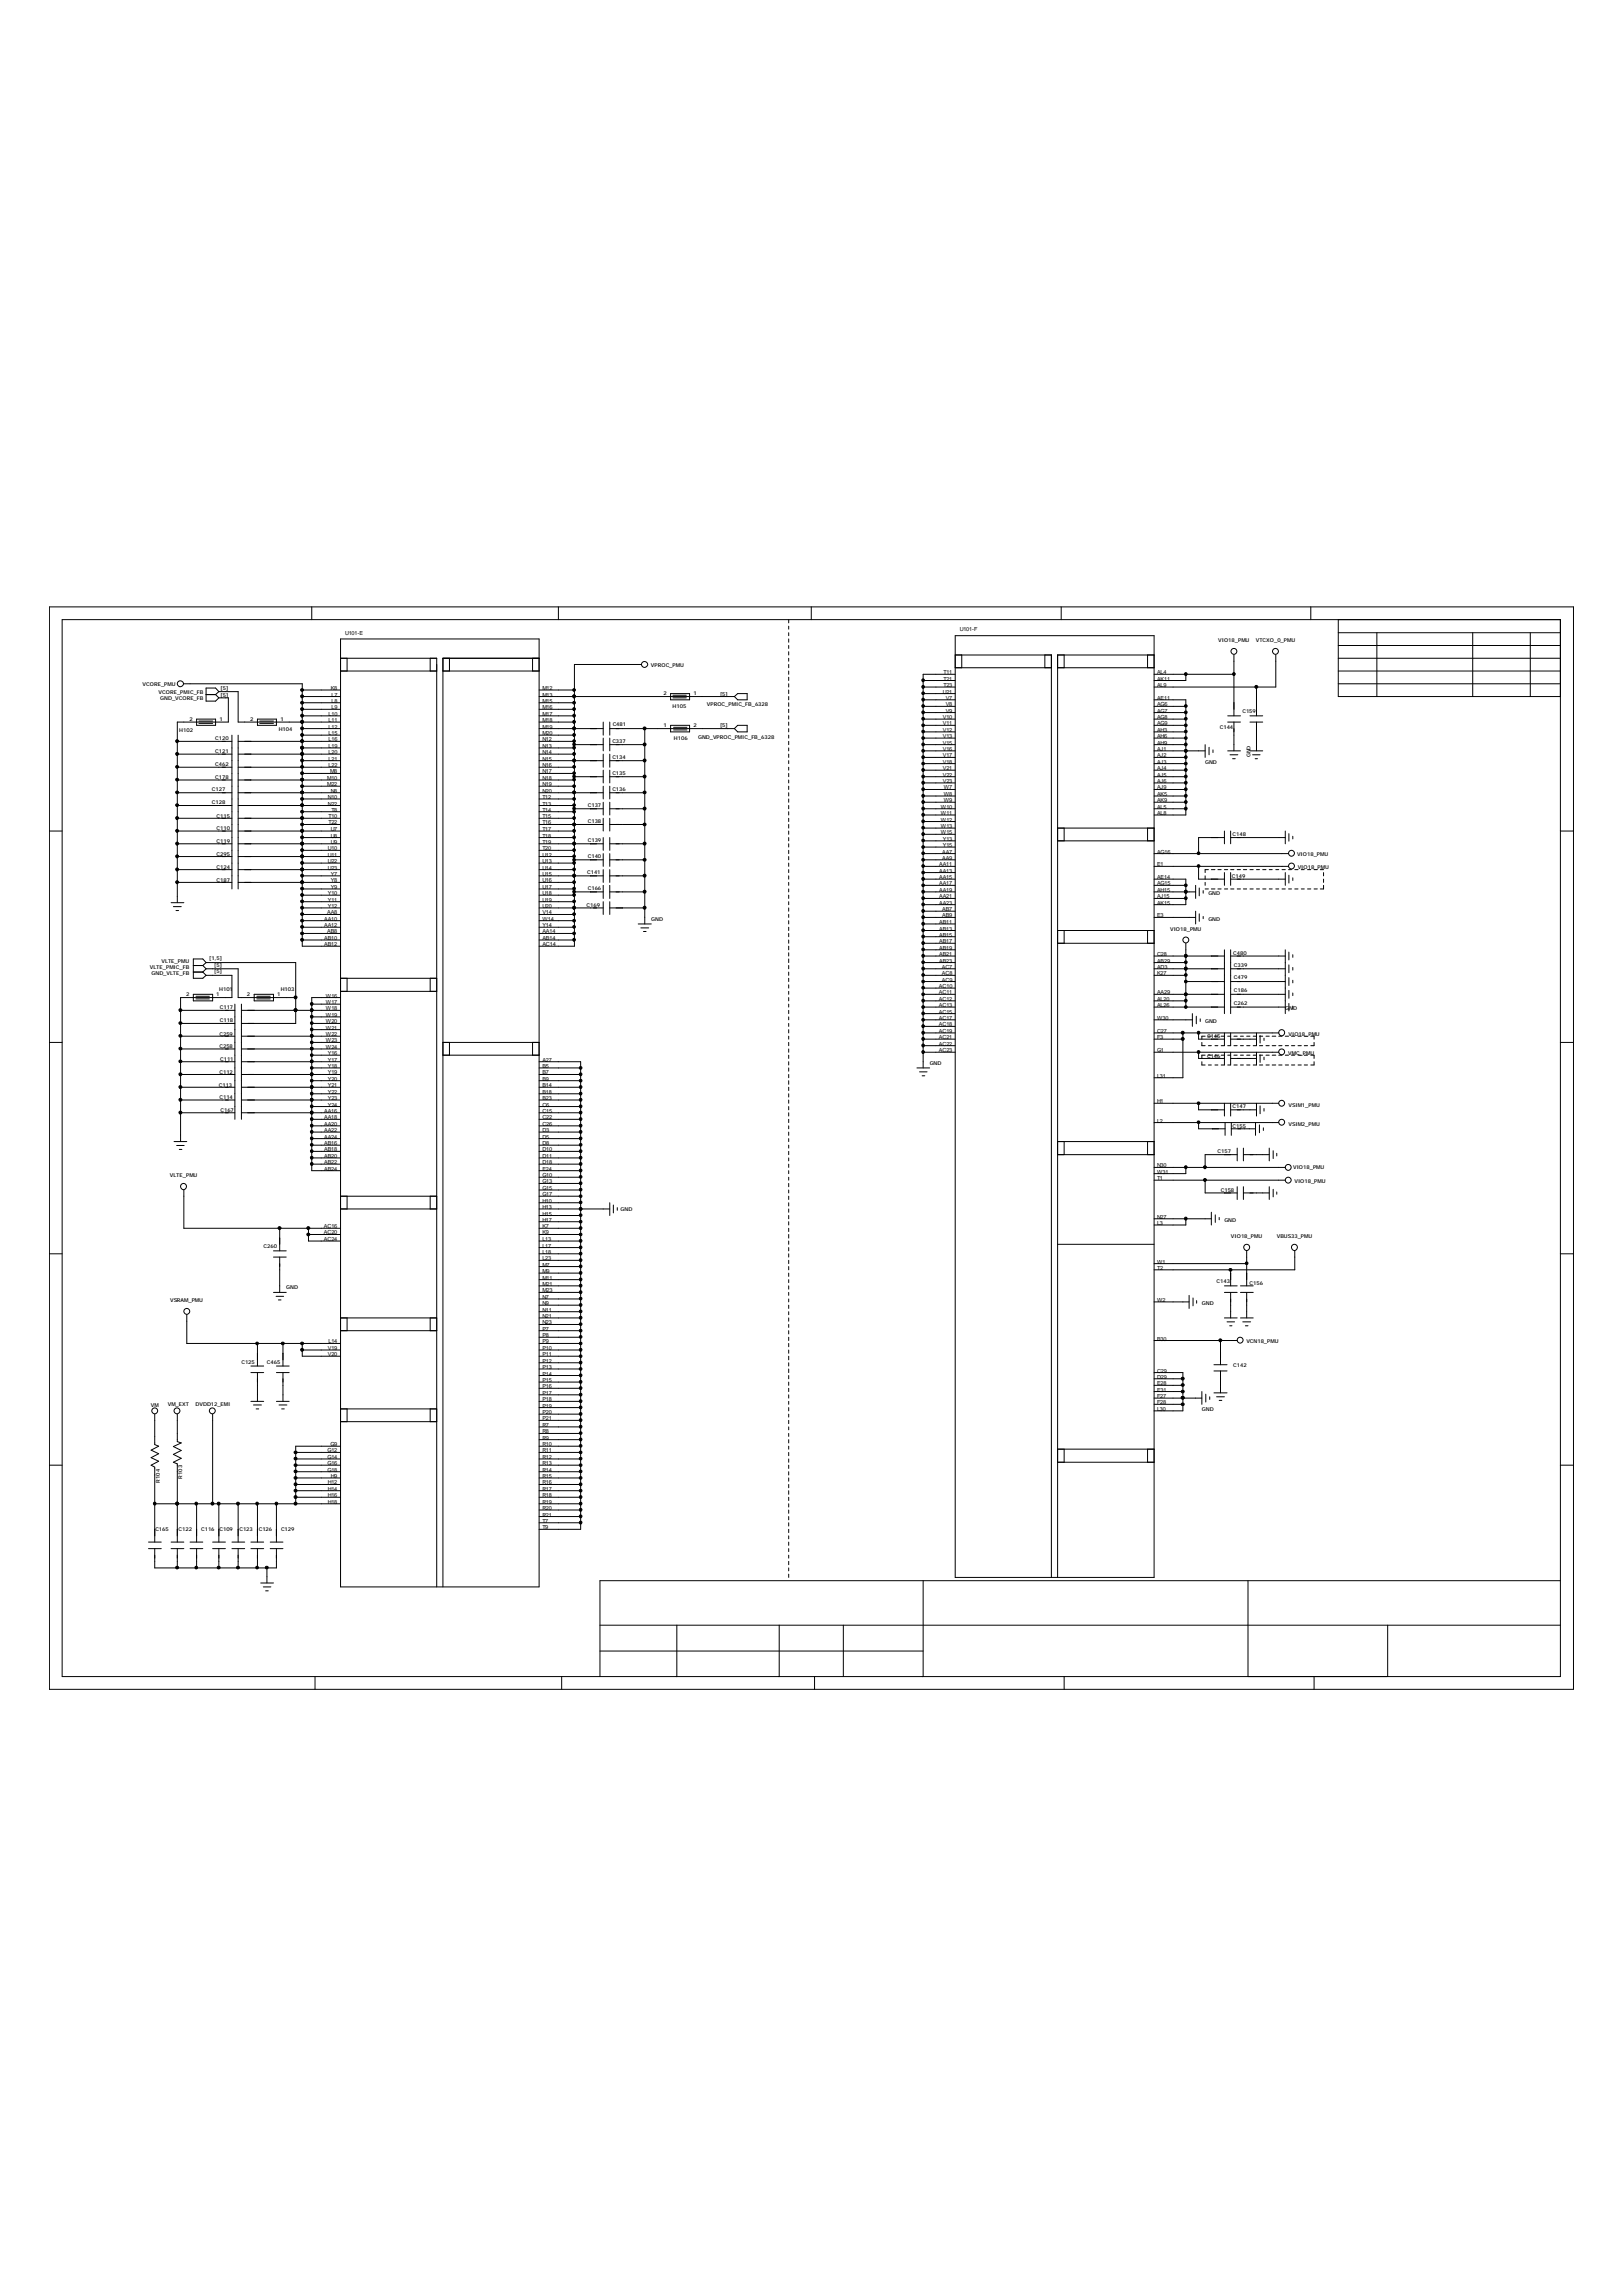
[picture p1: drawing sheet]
<svg xmlns="http://www.w3.org/2000/svg" width="210mm" height="297mm" viewBox="0 0 210 297" stroke-linecap="round" stroke-linejoin="round" font-family="sans-serif">
<defs><g id="words">
<g font-size=".7">
<text x="44.7" y="82.2">U101-E</text>
<text x="124.2" y="81.6">U101-F</text>
<text x="157.6" y="83.1">VIO18_PMU</text>
<text x="162.5" y="83.1">VTCXO_0_PMU</text>
<text x="18.5" y="88.8">VCORE_PMU</text>
<text x="20.5" y="89.8">VCORE_PMIC_FB</text>
<text x="28.5" y="89.3">[5]</text>
<text x="42.8" y="89.3">K8</text>
<text x="70.2" y="89.3">M12</text>
<text x="84.2" y="86.3">VPROC_PMU</text>
<text x="85.9" y="89.9">2</text>
<text x="89.7" y="89.9">1</text>
<text x="93.2" y="90">[5]</text>
<text x="122" y="89.7">U21</text>
<text x="122.1" y="87.2">T11</text>
<text x="122.1" y="88">T21</text>
<text x="122.1" y="88.9">T23</text>
<text x="149.7" y="87.2">AL4</text>
<text x="149.7" y="88.9">AL9</text>
<text x="149.7" y="88">AK11</text>
<text x="20.7" y="90.6">GND_VCORE_FB</text>
<text x="23.2" y="94.7">H102</text>
<text x="24.5" y="93.3">2</text>
<text x="27.9" y="95.7">C120</text>
<text x="28.4" y="93.3">1</text>
<text x="28.5" y="90.1">[5]</text>
<text x="32.4" y="93.3">2</text>
<text x="36.1" y="94.6">H104</text>
<text x="36.3" y="93.3">1</text>
<text x="42.5" y="92.6">L10</text>
<text x="42.5" y="93.4">L11</text>
<text x="42.5" y="94.3">L12</text>
<text x="42.5" y="95.1">L15</text>
<text x="42.5" y="95.9">L16</text>
<text x="42.9" y="90.1">L7</text>
<text x="42.9" y="90.9">L8</text>
<text x="42.9" y="91.8">L9</text>
<text x="70.2" y="90.9">M15</text>
<text x="70.2" y="91.8">M16</text>
<text x="70.2" y="92.6">M17</text>
<text x="70.2" y="93.4">M18</text>
<text x="70.2" y="94.3">M19</text>
<text x="70.2" y="95.1">M20</text>
<text x="70.2" y="90.1">M13</text>
<text x="70.2" y="95.9">N12</text>
<text x="79.3" y="93.9">C481</text>
<text x="85.9" y="94.1">1</text>
<text x="87" y="91.6">H105</text>
<text x="87.2" y="95.7">H106</text>
<text x="89.7" y="94.1">2</text>
<text x="90.3" y="95.7">GND_VPROC_PMIC_FB_6328</text>
<text x="91.5" y="91.3">VPROC_PMIC_FB_6328</text>
<text x="93.2" y="94.1">[5]</text>
<text x="122" y="93">V10</text>
<text x="122" y="93.8">V11</text>
<text x="122" y="94.7">V12</text>
<text x="122" y="95.5">V13</text>
<text x="122.4" y="90.5">V7</text>
<text x="122.4" y="91.4">V8</text>
<text x="122.4" y="92.2">V9</text>
<text x="149.7" y="92.2">AG7</text>
<text x="149.7" y="93">AG8</text>
<text x="149.7" y="93.8">AG9</text>
<text x="149.7" y="94.7">AH3</text>
<text x="149.7" y="95.5">AH6</text>
<text x="149.7" y="90.5">AE11</text>
<text x="149.7" y="91.4">AG6</text>
<text x="157.9" y="94.3">C144</text>
<text x="160.8" y="92.3">C159</text>
<text x="27.9" y="97.4">C121</text>
<text x="27.9" y="99">C462</text>
<text x="27.9" y="100.7">C178</text>
<text x="42.3" y="101.7">M22</text>
<text x="42.3" y="100.9">M10</text>
<text x="42.5" y="96.8">L19</text>
<text x="42.5" y="97.6">L20</text>
<text x="42.5" y="98.4">L21</text>
<text x="42.5" y="99.3">L22</text>
<text x="42.7" y="100.1">M8</text>
<text x="70.2" y="98.4">N15</text>
<text x="70.2" y="99.3">N16</text>
<text x="70.2" y="100.9">N18</text>
<text x="70.2" y="96.8">N13</text>
<text x="70.2" y="97.6">N14</text>
<text x="70.2" y="100.1">N17</text>
<text x="70.2" y="101.7">N19</text>
<text x="79.2" y="96.2">C337</text>
<text x="79.2" y="98.2">C134</text>
<text x="79.2" y="100.3">C135</text>
<text x="122" y="96.3">V15</text>
<text x="122" y="97.1">V16</text>
<text x="122" y="98">V17</text>
<text x="122" y="98.8">V18</text>
<text x="122" y="99.6">V21</text>
<text x="122" y="100.5">V22</text>
<text x="122" y="101.3">V23</text>
<text x="149.7" y="96.3">AH9</text>
<text x="149.7" y="97.1">AJ1</text>
<text x="149.7" y="98">AJ2</text>
<text x="149.7" y="98.8">AJ3</text>
<text x="149.7" y="99.6">AJ4</text>
<text x="149.7" y="100.5">AJ5</text>
<text x="149.7" y="101.3">AJ6</text>
<text x="156" y="98.8">GND</text>
<text x="161.8" y="98" transform="rotate(-90 161.8 98)">GND</text>
<text x="27.4" y="102.4">C127</text>
<text x="27.4" y="104">C128</text>
<text x="28" y="105.8">C115</text>
<text x="28" y="107.4">C110</text>
<text x="42.4" y="103.4">N10</text>
<text x="42.4" y="104.2">N22</text>
<text x="42.5" y="105.9">T10</text>
<text x="42.5" y="106.7">T22</text>
<text x="42.8" y="107.5">U7</text>
<text x="42.8" y="102.6">N8</text>
<text x="42.9" y="105">T8</text>
<text x="70.2" y="102.6">N20</text>
<text x="70.2" y="105">T14</text>
<text x="70.2" y="103.4">T12</text>
<text x="70.2" y="104.2">T13</text>
<text x="70.2" y="105.9">T15</text>
<text x="70.2" y="106.7">T16</text>
<text x="70.2" y="107.5">T17</text>
<text x="76.1" y="104.4">C137</text>
<text x="76.1" y="106.5">C138</text>
<text x="79.2" y="102.4">C136</text>
<text x="121.8" y="104.6">W10</text>
<text x="121.8" y="105.4">W11</text>
<text x="121.8" y="106.3">W12</text>
<text x="121.8" y="107.1">W13</text>
<text x="121.8" y="107.9">W15</text>
<text x="122.1" y="102.1">W7</text>
<text x="122.1" y="103">W8</text>
<text x="122.1" y="103.8">W9</text>
<text x="149.7" y="104.6">AL5</text>
<text x="149.7" y="102.1">AJ9</text>
<text x="149.7" y="103">AK5</text>
<text x="149.7" y="103.8">AK9</text>
<text x="149.7" y="105.4">AL8</text>
<text x="28" y="112.4">C124</text>
<text x="28" y="109">C119</text>
<text x="28" y="110.7">C295</text>
<text x="42.4" y="110">U10</text>
<text x="42.4" y="110.8">U11</text>
<text x="42.4" y="111.7">U22</text>
<text x="42.4" y="112.5">U23</text>
<text x="42.8" y="108.4">U8</text>
<text x="42.8" y="109.2">U9</text>
<text x="42.8" y="113.3">Y7</text>
<text x="70.2" y="108.4">T18</text>
<text x="70.2" y="109.2">T19</text>
<text x="70.2" y="110">T20</text>
<text x="70.2" y="112.5">U14</text>
<text x="70.2" y="113.3">U15</text>
<text x="70.2" y="110.8">U12</text>
<text x="70.2" y="111.7">U13</text>
<text x="76" y="113.1">C141</text>
<text x="76.1" y="109">C139</text>
<text x="76.1" y="111">C140</text>
<text x="121.5" y="112.1">AA11</text>
<text x="121.5" y="112.9">AA13</text>
<text x="121.5" y="113.7">AA15</text>
<text x="121.9" y="110.4">AA7</text>
<text x="121.9" y="111.2">AA9</text>
<text x="122" y="108.8">Y13</text>
<text x="122" y="109.6">Y15</text>
<text x="149.7" y="110.4">AG16</text>
<text x="149.7" y="112.1">E1</text>
<text x="149.7" y="113.7">AE14</text>
<text x="159.4" y="113.7">C149</text>
<text x="159.5" y="108.1">C148</text>
<text x="167.9" y="110.7">VIO18_PMU</text>
<text x="167.9" y="112.4">VIO18_PMU</text>
<text x="28" y="114.1">C187</text>
<text x="42" y="119.1">AA10</text>
<text x="42" y="120">AA12</text>
<text x="42.3" y="118.3">AA8</text>
<text x="42.4" y="115.8">Y10</text>
<text x="42.4" y="116.7">Y11</text>
<text x="42.4" y="117.5">Y12</text>
<text x="42.8" y="114.2">Y8</text>
<text x="42.8" y="115">Y9</text>
<text x="70.2" y="114.2">U16</text>
<text x="70.2" y="115">U17</text>
<text x="70.2" y="115.8">U18</text>
<text x="70.2" y="116.7">U19</text>
<text x="70.2" y="117.5">U20</text>
<text x="70.2" y="118.3">V14</text>
<text x="70.2" y="119.1">W14</text>
<text x="70.2" y="120">Y14</text>
<text x="75.9" y="117.3">C169</text>
<text x="76.1" y="115.2">C166</text>
<text x="84.3" y="119.1">GND</text>
<text x="121.5" y="114.5">AA17</text>
<text x="121.5" y="115.4">AA19</text>
<text x="121.5" y="116.2">AA21</text>
<text x="121.5" y="117">AA23</text>
<text x="121.5" y="119.5">AB11</text>
<text x="121.9" y="117.9">AB7</text>
<text x="121.9" y="118.7">AB9</text>
<text x="149.7" y="118.7">E3</text>
<text x="149.7" y="116.2">AJ15</text>
<text x="149.7" y="117">AK15</text>
<text x="149.7" y="115.4">AH15</text>
<text x="149.7" y="114.5">AG15</text>
<text x="156.4" y="115.8">GND</text>
<text x="156.4" y="119.1">GND</text>
<text x="19.4" y="125.3">VLTE_PMIC_FB</text>
<text x="20.9" y="124.5">VLTE_PMU</text>
<text x="27.1" y="124.2">[1,5]</text>
<text x="27.7" y="125.8">[5]</text>
<text x="27.7" y="125">[5]</text>
<text x="42" y="121.6">AB10</text>
<text x="42" y="122.4">AB12</text>
<text x="42.3" y="120.8">AB8</text>
<text x="70.2" y="120.8">AA14</text>
<text x="70.2" y="121.6">AB14</text>
<text x="70.2" y="122.4">AC14</text>
<text x="121.5" y="120.4">AB13</text>
<text x="121.5" y="121.2">AB15</text>
<text x="121.5" y="122">AB17</text>
<text x="121.5" y="122.9">AB19</text>
<text x="121.5" y="123.7">AB21</text>
<text x="121.5" y="124.5">AB23</text>
<text x="121.9" y="125.3">AC7</text>
<text x="149.7" y="125.3">AD3</text>
<text x="149.7" y="123.7">C28</text>
<text x="149.7" y="124.5">AB29</text>
<text x="151.4" y="120.4">VIO18_PMU</text>
<text x="159.6" y="123.6">C480</text>
<text x="159.7" y="125">C339</text>
<text x="19.6" y="126.2">GND_VLTE_FB</text>
<text x="24.1" y="128.9">2</text>
<text x="28" y="128.9">1</text>
<text x="28.4" y="128.3">H101</text>
<text x="28.4" y="130.5">C117</text>
<text x="32" y="128.9">2</text>
<text x="35.9" y="128.9">1</text>
<text x="36.3" y="128.3">H103</text>
<text x="42.2" y="129.1">W16</text>
<text x="42.2" y="129.9">W17</text>
<text x="42.2" y="130.7">W18</text>
<text x="42.2" y="131.6">W19</text>
<text x="121.5" y="127.8">AC10</text>
<text x="121.5" y="128.6">AC11</text>
<text x="121.5" y="129.5">AC12</text>
<text x="121.5" y="130.3">AC13</text>
<text x="121.5" y="131.1">AC15</text>
<text x="121.5" y="131.9">AC17</text>
<text x="121.9" y="126.2">AC8</text>
<text x="121.9" y="127">AC9</text>
<text x="149.7" y="126.2">K27</text>
<text x="149.7" y="128.6">AA29</text>
<text x="149.7" y="131.9">W30</text>
<text x="149.7" y="129.5">AL20</text>
<text x="149.7" y="130.3">AL26</text>
<text x="159.7" y="126.7">C479</text>
<text x="159.7" y="128.3">C186</text>
<text x="159.7" y="130">C262</text>
<text x="166.3" y="130.7">GND</text>
<text x="28.4" y="135.6">C258</text>
<text x="28.4" y="134">C259</text>
<text x="28.4" y="132.2">C118</text>
<text x="28.5" y="137.3">C111</text>
<text x="42.2" y="132.4">W20</text>
<text x="42.2" y="133.2">W21</text>
<text x="42.2" y="134.1">W22</text>
<text x="42.2" y="134.9">W23</text>
<text x="42.2" y="135.7">W24</text>
<text x="42.4" y="136.5">Y16</text>
<text x="42.4" y="137.4">Y17</text>
<text x="70.2" y="137.4">A27</text>
<text x="120.3" y="137.8">GND</text>
<text x="121.5" y="132.8">AC18</text>
<text x="121.5" y="133.6">AC19</text>
<text x="121.5" y="134.4">AC21</text>
<text x="121.5" y="135.3">AC22</text>
<text x="121.5" y="136.1">AC23</text>
<text x="149.7" y="136.1">G1</text>
<text x="149.7" y="133.6">C27</text>
<text x="149.7" y="134.4">F3</text>
<text x="156" y="132.4">GND</text>
<text x="156.2" y="134.3">C145</text>
<text x="156.2" y="136.8">C146</text>
<text x="166.7" y="136.5">VMC_PMU</text>
<text x="166.8" y="134.1">VIO18_PMU</text>
<text x="28.3" y="140.6">C113</text>
<text x="28.4" y="142.2">C114</text>
<text x="28.4" y="138.9">C112</text>
<text x="28.5" y="143.8">C167</text>
<text x="42" y="144">AA16</text>
<text x="42.4" y="138.2">Y18</text>
<text x="42.4" y="139">Y19</text>
<text x="42.4" y="139.8">Y20</text>
<text x="42.4" y="140.7">Y21</text>
<text x="42.4" y="141.5">Y22</text>
<text x="42.4" y="142.3">Y23</text>
<text x="42.4" y="143.2">Y24</text>
<text x="70.2" y="138.2">B5</text>
<text x="70.2" y="139">B7</text>
<text x="70.2" y="139.8">B9</text>
<text x="70.2" y="140.7">B14</text>
<text x="70.2" y="141.5">B18</text>
<text x="70.2" y="142.3">B23</text>
<text x="70.2" y="143.2">C6</text>
<text x="70.2" y="144">C15</text>
<text x="149.7" y="142.7">H1</text>
<text x="149.7" y="139.4">L31</text>
<text x="159.5" y="143.3">C147</text>
<text x="166.8" y="143.2">VSIM1_PMU</text>
<text x="42" y="145.7">AA20</text>
<text x="42" y="146.5">AA22</text>
<text x="42" y="147.3">AA24</text>
<text x="42" y="148.2">AB16</text>
<text x="42" y="149">AB18</text>
<text x="42" y="149.8">AB20</text>
<text x="42" y="144.8">AA18</text>
<text x="70.2" y="144.8">C22</text>
<text x="70.2" y="145.7">C26</text>
<text x="70.2" y="146.5">D3</text>
<text x="70.2" y="147.3">D5</text>
<text x="70.2" y="148.2">D8</text>
<text x="70.2" y="149">D10</text>
<text x="70.2" y="149.8">D11</text>
<text x="149.7" y="145.2">L2</text>
<text x="157.6" y="149.2">C157</text>
<text x="159.5" y="145.9">C155</text>
<text x="166.8" y="145.7">VSIM2_PMU</text>
<text x="22" y="152.3">VLTE_PMU</text>
<text x="42" y="150.6">AB22</text>
<text x="42" y="151.5">AB24</text>
<text x="70.2" y="150.6">D18</text>
<text x="70.2" y="151.5">E24</text>
<text x="70.2" y="152.3">G10</text>
<text x="70.2" y="153.1">G13</text>
<text x="70.2" y="154">G15</text>
<text x="70.2" y="154.8">G17</text>
<text x="70.2" y="155.6">H10</text>
<text x="149.7" y="151.8">W31</text>
<text x="149.7" y="151">N30</text>
<text x="149.7" y="152.7">T1</text>
<text x="158" y="154.2">C158</text>
<text x="167.3" y="151.3">VIO18_PMU</text>
<text x="167.5" y="153">VIO18_PMU</text>
<text x="34.1" y="161.5">C260</text>
<text x="41.9" y="158.9">AC16</text>
<text x="41.9" y="159.7">AC20</text>
<text x="41.9" y="160.6">AC24</text>
<text x="70.2" y="156.4">H13</text>
<text x="70.2" y="157.3">H15</text>
<text x="70.2" y="158.1">H17</text>
<text x="70.2" y="158.9">K7</text>
<text x="70.2" y="159.7">K9</text>
<text x="70.2" y="160.6">L13</text>
<text x="70.2" y="161.4">L17</text>
<text x="80.3" y="156.7">GND</text>
<text x="149.7" y="157.7">N27</text>
<text x="149.7" y="158.5">L3</text>
<text x="158.5" y="158.1">GND</text>
<text x="159.3" y="160.2">VIO18_PMU</text>
<text x="165.2" y="160.2">VBUS33_PMU</text>
<text x="37" y="166.8">GND</text>
<text x="70.2" y="162.2">L18</text>
<text x="70.2" y="163.1">L23</text>
<text x="70.2" y="163.9">M7</text>
<text x="70.2" y="164.7">M9</text>
<text x="70.2" y="165.6">M11</text>
<text x="70.2" y="166.4">M21</text>
<text x="70.2" y="167.2">M23</text>
<text x="149.7" y="163.5">W1</text>
<text x="149.7" y="164.3">T2</text>
<text x="157.4" y="165.9">C143</text>
<text x="161.7" y="166.2">C156</text>
<text x="22" y="168.4">VSRAM_PMU</text>
<text x="42.5" y="173.8">L14</text>
<text x="70.2" y="168">N7</text>
<text x="70.2" y="168.9">N9</text>
<text x="70.2" y="169.7">N11</text>
<text x="70.2" y="170.5">N21</text>
<text x="70.2" y="171.4">N23</text>
<text x="70.2" y="172.2">P7</text>
<text x="70.2" y="173">P8</text>
<text x="70.2" y="173.8">P9</text>
<text x="149.7" y="168.4">W2</text>
<text x="149.7" y="173.4">B30</text>
<text x="155.5" y="168.9">GND</text>
<text x="161.3" y="173.8">VCN18_PMU</text>
<text x="31.2" y="176.4">C125</text>
<text x="34.5" y="176.4">C465</text>
<text x="42.4" y="174.7">V19</text>
<text x="42.4" y="175.5">V20</text>
<text x="70.2" y="174.7">P10</text>
<text x="70.2" y="175.5">P11</text>
<text x="70.2" y="176.3">P12</text>
<text x="70.2" y="177.1">P13</text>
<text x="70.2" y="178">P14</text>
<text x="70.2" y="178.8">P15</text>
<text x="70.2" y="179.6">P16</text>
<text x="149.7" y="177.6">C29</text>
<text x="149.7" y="178.4">D29</text>
<text x="149.7" y="179.2">E28</text>
<text x="159.6" y="176.8">C142</text>
<text x="19.5" y="182">VM</text>
<text x="21.7" y="181.9">VM_EXT</text>
<text x="25.3" y="181.9">DVDD12_EMI</text>
<text x="70.2" y="180.5">P17</text>
<text x="70.2" y="181.3">P18</text>
<text x="70.2" y="182.1">P19</text>
<text x="70.2" y="183">P20</text>
<text x="70.2" y="183.8">P21</text>
<text x="70.2" y="184.6">R7</text>
<text x="70.2" y="185.4">R8</text>
<text x="149.7" y="180">E31</text>
<text x="149.7" y="180.9">F27</text>
<text x="149.7" y="181.7">F28</text>
<text x="149.7" y="182.5">L30</text>
<text x="155.5" y="182.5">GND</text>
<text x="20.7" y="191.8" transform="rotate(-90 20.7 191.8)">R104</text>
<text x="23.6" y="191.3" transform="rotate(-90 23.6 191.3)">R103</text>
<text x="42.4" y="187.9">G12</text>
<text x="42.4" y="188.8">G14</text>
<text x="42.4" y="189.6">G16</text>
<text x="42.4" y="190.4">G18</text>
<text x="42.8" y="187.1">G9</text>
<text x="42.8" y="191.2">H9</text>
<text x="70.2" y="186.3">R9</text>
<text x="70.2" y="187.1">R10</text>
<text x="70.2" y="187.9">R11</text>
<text x="70.2" y="188.8">R12</text>
<text x="70.2" y="189.6">R13</text>
<text x="70.2" y="190.4">R14</text>
<text x="70.2" y="191.2">R15</text>
<text x="42.4" y="192.1">H12</text>
<text x="42.4" y="192.9">H14</text>
<text x="42.4" y="193.7">H16</text>
<text x="42.4" y="194.6">H18</text>
<text x="70.2" y="192.1">R16</text>
<text x="70.2" y="192.9">R17</text>
<text x="70.2" y="193.7">R18</text>
<text x="70.2" y="194.6">R19</text>
<text x="70.2" y="195.4">R20</text>
<text x="70.2" y="196.2">R21</text>
<text x="70.2" y="197">T7</text>
<text x="70.2" y="197.9">T9</text>
<text x="20.1" y="198">C165</text>
<text x="23.1" y="198.1">C122</text>
<text x="26" y="198.1">C116</text>
<text x="28.4" y="198">C109</text>
<text x="31" y="198">C123</text>
<text x="33.5" y="198">C126</text>
<text x="36.4" y="198">C129</text>
</g>
</g></defs>
<g fill="none" stroke="#000" stroke-width=".13">
<path d="M6.4 78.5h197.2v140.1h-197.2zM40.3 78.5v1.7M72.3 78.5v1.7M105 78.5v1.7M137.3 78.5v1.7M169.6 78.5v1.7M8 80.2h193.9v136.7h-193.9zM22.9 95.9h7.1M22.9 97.6h7.1M22.9 99.3h7.1M23.8 88.5h15.3v33.9h5M25.4 93h2.5v.8h-2.5z"/>
<path d="M25.7 93.6h1.8M25.7 93.3h1.8M26.7 89.9h1.2M27.9 89.9l.4 .4M28.3 89.5h2.5v3.9h13.3M28.3 90.3h1.2v3.1h-6.6v23.4M28.3 89.5l-.4 .4M28.3 89.5l-.4-.5h-1.2v1.7h1.2l.4-.4M30 95.1v19.9M30.8 95.9h13.3M30.8 95.1v19.9M30.8 97.6h13.3"/>
<path d="M30.8 99.3h13.3M33.3 93h2.5v.8h-2.5zM33.6 93.6h1.8M33.6 93.3h1.8M39.1 90.1h5M39.1 89.3h5M39.1 90.9h5M39.1 91.8h5M39.1 92.6h5M39.1 94.3h5M39.1 95.1h5M39.1 96.8h5"/>
<path d="M39.1 98.4h5M44.1 86.8h12.4M44.1 85.2h12.4v120.1M44.1 82.7h25.7v122.6h-25.7zM44.9 85.2v1.6M55.7 85.2v1.6M57.3 86.8h12.5M58.2 85.2v1.6M68.9 85.2v1.6M69.8 90.1h25.2M69.8 85.2h-12.5v120.1M69.8 95.9h4.5"/>
<path d="M69.8 97.6h4.5M69.8 89.3h4.5M69.8 90.9h4.5M69.8 91.8h4.5M69.8 92.6h4.5M69.8 93.4h4.5M69.8 94.3h8.3M69.8 95.1h4.5M69.8 96.8h4.5M69.8 98.4h8.3M69.8 99.3h4.5M74.3 96.3h3.8"/>
<path d="M78.1 93.4v1.7M78.1 95.5v1.6M78.1 97.6v1.7M78.1 99.6v1.7M78.9 94.3h16.1M78.9 98.4h4.5M78.9 96.3h4.5M78.9 93.4v1.7M78.9 95.5v1.6M78.9 97.6v1.7M78.9 99.6v1.7M83 86h-8.7v36.4h-4.5"/>
<path d="M83.4 94.3v25.2M86.8 93.8h2.4v.9h-2.4zM86.8 89.7h2.4v.8h-2.4zM87.1 90.3h1.7M87.1 89.9h1.7M87.2 94.4h1.7M87.2 94.1h1.7M95 94.3l.5-.5h1.2v.9h-1.2zM95 90.1l.5-.4h1.2v.8h-1.2zM102.1 80.2v.4M102.1 81v.4M102.1 81.9v.3"/>
<path d="M102.1 82.7v.4M102.1 83.5v.4M102.1 84.3v.4M102.1 85.2v.3M102.1 86v.4M102.1 86.8v.4M102.1 87.6v.4M102.1 88.5v.4M102.1 89.3v.4M102.1 90.1v.4M102.1 90.9v.5M102.1 91.8v.4"/>
<path d="M102.1 92.6v.4M102.1 93.4v.4M102.1 94.3v.4M102.1 95.1v.4M102.1 95.9v.4M102.1 96.8v.3M102.1 97.6v.4M102.1 98.4v.4M102.1 99.3v.3M119.5 88.9h4.1M119.5 92.2h4.1M119.5 93h4.1"/>
<path d="M119.5 93.8h4.1M119.5 94.7h4.1M119.5 95.5h4.1M119.5 96.3h4.1M119.5 88h4.1M119.5 97.1h4.1M119.5 98h4.1M119.5 98.8h4.1M119.5 99.6h4.1M119.5 90.5h4.1M119.5 91.4h4.1M119.5 89.7h4.1"/>
<path d="M123.6 87.2h-4.1v51M123.6 82.2h25.8v121.9h-25.8zM123.6 84.7h12.5v119.4M123.6 86.4h12.5M124.5 84.7v1.7M135.2 84.7v1.7M136.9 86.4h12.5M137.7 84.7v1.7M148.5 84.7v1.7M149.4 84.7h-12.5v119.4M149.4 87.2h10.3M149.4 92.2h4.1"/>
<path d="M149.4 93h4.1M149.4 93.8h4.1M149.4 94.7h4.1M149.4 95.5h4.1M149.4 96.3h4.1M149.4 97.1h6.6M149.4 98h4.1M149.4 98.8h4.1M149.4 99.6h4.1M149.4 90.5h4.1v14.9h-4.1M149.4 91.4h4.1M153.5 87.2v.8h-4.1"/>
<path d="M156 96.3v1.7M156.5 96.7v.9M157 97v.4M158.9 92.6h1.6M158.9 93.4h1.6M158.9 97.1h1.6M159.2 97.6h1M159.5 98.2h.4M159.7 84.7v7.9M159.7 93.4v3.7M161.8 92.6h1.6M161.8 93.4h1.6"/>
<path d="M161.8 97.1h1.6M162.1 97.6h1M162.4 98.2h.3M162.6 88.9v3.7M162.6 93.4v3.7M165.1 84.7v4.2h-15.7M173.2 86.8h28.7M173.2 88.5h28.7M173.2 80.2v9.9h28.7M173.2 85.2h28.7M173.2 83.5h28.7M173.2 81.9h28.7"/>
<path d="M178.2 81.9v8.2M190.6 81.9v8.2M198 81.9v8.2M6.4 107.5h1.6M22.1 116.8h1.7M22.4 117.3h1.1M22.8 117.8h.3M22.9 107.5h7.1M22.9 112.5h7.1M22.9 102.6h7.1M22.9 100.9h7.1M22.9 109.2h7.1"/>
<path d="M22.9 114.2h7.1M22.9 104.2h7.1M22.9 105.9h7.1M22.9 110.8h7.1M30.8 107.5h13.3M30.8 112.5h13.3M30.8 102.6h13.3M30.8 100.9h13.3M30.8 109.2h13.3M30.8 114.2h13.3M30.8 104.2h13.3M30.8 105.9h13.3"/>
<path d="M30.8 110.8h13.3M39.1 115h5M39.1 101.7h5M39.1 100.1h5M39.1 105h5M39.1 108.4h5M39.1 110h5M39.1 113.3h5M39.1 115.8h5M39.1 116.7h5M39.1 117.5h5M39.1 118.3h5"/>
<path d="M39.1 119.1h5M39.1 120h5M39.1 103.4h5M39.1 106.7h5M39.1 111.7h5M69.8 107.5h4.5M69.8 115h4.5M69.8 112.5h4.5M69.8 102.6h8.3M69.8 101.7h4.5M69.8 100.1h4.5M69.8 100.9h4.5"/>
<path d="M69.8 105h4.5M69.8 108.4h4.5M69.8 109.2h8.3M69.8 110h4.5M69.8 113.3h8.3M69.8 114.2h4.5M69.8 115.8h4.5M69.8 116.7h4.5M69.8 117.5h8.3M69.8 118.3h4.5M69.8 119.1h4.5M69.8 120h4.5"/>
<path d="M69.8 103.4h4.5M69.8 104.2h4.5M69.8 105.9h4.5M69.8 106.7h8.3M69.8 110.8h4.5M69.8 111.7h4.5M74.3 104.6h3.8M74.3 100.5h3.8M74.3 115.4h3.8M74.3 111.2h3.8M78.1 101.7v1.7M78.1 103.8v1.6"/>
<path d="M78.1 105.9v1.6M78.1 108.4v1.6M78.1 110.4v1.7M78.1 112.5v1.7M78.1 114.5v1.7M78.1 116.7v1.6M78.9 102.6h4.5M78.9 109.2h4.5M78.9 113.3h4.5M78.9 117.5h4.5M78.9 106.7h4.5M78.9 104.6h4.5"/>
<path d="M78.9 100.5h4.5M78.9 115.4h4.5M78.9 111.2h4.5M78.9 101.7v1.7M78.9 103.8v1.6M78.9 105.9v1.6M78.9 108.4v1.6M78.9 110.4v1.7M78.9 112.5v1.7M78.9 114.5v1.7M78.9 116.7v1.6M82.6 119.5h1.7"/>
<path d="M102.1 100.1v.4M102.1 100.9v.4M102.1 101.7v.4M102.1 102.6v.4M102.1 103.4v.4M102.1 104.2v.4M102.1 105v.4M102.1 105.9v.4M102.1 106.7v.4M102.1 107.5v.4M102.1 108.4v.4M102.1 109.2v.4"/>
<path d="M102.1 110v.4M102.1 110.8v.4M102.1 111.7v.4M102.1 112.5v.4M102.1 113.3v.4M102.1 114.2v.3M102.1 115v.4M102.1 115.8v.4M102.1 116.7v.3M102.1 117.5v.4M102.1 118.3v.4M102.1 119.1v.4"/>
<path d="M102.1 120v.4M119.5 107.1h4.1M119.5 108.8h4.1M119.5 110.4h4.1M119.5 112.1h4.1M119.5 118.7h4.1M119.5 104.6h4.1M119.5 113.7h4.1M119.5 100.5h4.1M119.5 101.3h4.1M119.5 102.1h4.1M119.5 116.2h4.1"/>
<path d="M119.5 117h4.1M119.5 103h4.1M119.5 103.8h4.1M119.5 105.4h4.1M119.5 115.4h4.1M119.5 114.5h4.1M119.5 106.3h4.1M119.5 107.9h4.1M119.5 109.6h4.1M119.5 111.2h4.1M119.5 112.9h4.1M119.5 117.9h4.1"/>
<path d="M119.5 119.5h4.1M136.9 107.1h12.5M136.9 108.8h12.5M137.7 107.1v1.7M148.5 107.1v1.7M149.4 110.4h17.4M149.4 112.1h17.4M149.4 118.7h5.3M149.4 104.6h4.1M149.4 113.7h4.1v3.3h-4.1M149.4 100.5h4.1M149.4 101.3h4.1"/>
<path d="M149.4 102.1h4.1M149.4 116.2h4.1M149.4 103h4.1M149.4 103.8h4.1M149.4 115.4h5.3M149.4 114.5h4.1M154.7 114.5v1.7M154.7 117.9v1.6M155.1 112.1v1.6h3.4M155.2 114.9v1M155.2 118.2v1M155.7 115.2v.4"/>
<path d="M155.7 118.6v.3M156 113.3v.4M156 114.2v.3M156 115h.4M156.4 112.5h-.4v.4M156.8 115h.4M156.8 112.5h.4M157.6 115h.4M157.6 112.5h.4M158.5 115h.4M158.5 112.5h.4M158.5 108.4h-3.4v2"/>
<path d="M158.5 107.5v1.7M158.5 112.9v1.6M159.3 115h.4M159.3 112.5h.4M159.3 108.4h7M159.3 107.5v1.7M159.3 112.9v1.6M159.3 113.7h7M160.1 115h.4M160.1 112.5h.4M160.9 115h.4M160.9 112.5h.4"/>
<path d="M161.8 115h.4M161.8 112.5h.4M162.6 115h.4M162.6 112.5h.4M163.4 115h.4M163.4 112.5h.4M164.3 115h.3M164.3 112.5h.3M165.1 115h.4M165.1 112.5h.4M165.9 115h.4M165.9 112.5h.4"/>
<path d="M166.3 107.5v1.7M166.3 112.9v1.6M166.8 115h.3M166.8 112.5h.3M166.8 107.9v.9M166.8 113.2v1M167.3 108.2v.3M167.3 113.6v.3M167.6 115h.4M167.6 112.5h.4M168.4 115h.4M168.4 112.5h.4"/>
<path d="M169.2 115h.4M169.2 112.5h.4M170.1 115h.4M170.1 112.5h.4M170.9 112.5h.4M171.3 114.5v.5h-.4M171.3 112.9v.4M171.3 113.7v.5M201.9 107.5h1.7M6.4 134.9h1.6M23.4 134.1h7M23.4 139h7"/>
<path d="M23.4 132.4h7M23.4 130.7h7M23.4 137.4h7M23.4 135.7h7M25 128.6h2.5v.9h-2.5zM25 125.8h1.2M25 124.9h1.2M25.4 129.2h1.7M25.4 128.9h1.7M26.2 125.8l.5 .4M26.2 124.9l.5 .4M26.7 126.2h3.3v2.9h-6.6v18.6"/>
<path d="M26.7 125.3h4.1v3.8h7.5M26.7 124.5h11.6v7.9h-7.1M26.7 124.5l-.5-.4h-1.2v2.5h1.2l.5-.4M26.7 125.3l-.5 .5M26.7 124.5l-.5 .4M30.4 129.9v14.9M31.2 134.1h12.9M31.2 129.9v14.9M31.2 139h12.9M31.2 130.7h12.9M31.2 137.4h12.9M31.2 135.7h12.9"/>
<path d="M32.9 128.6h2.5v.9h-2.5zM33.2 129.2h1.8M33.2 128.9h1.8M39.1 120.8h5M39.1 121.6h5M40.3 134.9h3.8M40.3 136.5h3.8M40.3 132.4h3.8M40.3 129.9h3.8M40.3 131.6h3.8M40.3 133.2h3.8M40.3 138.2h3.8"/>
<path d="M40.3 139.8h3.8M44.1 129.1h-3.8v22.4h3.8M44.1 128.3h12.4M44.1 126.6h12.4M44.9 126.6v1.7M55.7 126.6v1.7M57.3 134.9h12.5M57.3 136.5h12.5M58.2 134.9v1.6M68.9 134.9v1.6M69.8 139h5.3M69.8 137.4h5.3v60.5h-5.3"/>
<path d="M69.8 138.2h5.3M69.8 139.8h5.3M69.8 120.8h4.5M69.8 121.6h4.5M82.9 120h1M83.3 120.5h.3M102.1 120.8v.4M102.1 121.6v.4M102.1 122.4v.5M102.1 123.3v.4M102.1 124.1v.4M102.1 124.9v.4"/>
<path d="M102.1 125.8v.4M102.1 126.6v.4M102.1 127.4v.4M102.1 128.3v.3M102.1 129.1v.4M102.1 129.9v.4M102.1 130.7v.4M102.1 131.6v.3M102.1 132.4v.4M102.1 133.2v.4M102.1 134.1v.3M102.1 134.9v.4"/>
<path d="M102.1 135.7v.4M102.1 136.5v.4M102.1 137.4v.4M102.1 138.2v.4M102.1 139v.4M102.1 139.8v.5M118.7 138.2h1.6M119 138.7h1M119.3 139.2h.4M119.5 135.3h4.1M119.5 134.4h4.1M119.5 127h4.1"/>
<path d="M119.5 125.3h4.1M119.5 128.6h4.1M119.5 122h4.1M119.5 120.4h4.1M119.5 136.1h4.1M119.5 126.2h4.1M119.5 133.6h4.1M119.5 123.7h4.1M119.5 124.5h4.1M119.5 131.9h4.1M119.5 129.5h4.1M119.5 130.3h4.1"/>
<path d="M119.5 121.2h4.1M119.5 122.9h4.1M119.5 127.8h4.1M119.5 131.1h4.1M119.5 132.8h4.1M136.9 122h12.5M136.9 120.4h12.5M137.7 120.4v1.6M148.5 120.4v1.6M149.4 134.4h3.7M149.4 125.3h9.1M149.4 128.6h9.1"/>
<path d="M149.4 136.1h16.1M149.4 126.2h4.1M149.4 133.6h16.1M149.4 123.7h9.1M149.4 124.5h4.1M149.4 131.9h4.9M149.4 129.5h4.1M149.4 130.3h9.1M153.1 133.6v5.8h-3.7M153.5 127h5M153.5 122v8.3M154.3 131.1v1.7"/>
<path d="M154.8 131.5v.9M155.1 133.6v.8h3.4M155.1 136.1v.8h3.4M155.3 131.8v.4M155.5 137.4v.4h.5M155.5 134.9v.4h.5M156 136.5h-.5v.4M156 134.1h-.5v.3M156.4 136.5h.4M156.4 137.8h.4M156.4 134.1h.4M156.4 135.3h.4"/>
<path d="M157.2 136.5h.4M157.2 137.8h.4M157.2 134.1h.4M157.2 135.3h.4M158 136.5h.5M158 134.1h.5M158.5 136.1v1.7h-.5M158.5 133.6v1.7h-.5M158.5 122.9v8.2M158.9 136.5h.4M158.9 134.1h.4M159.3 136.1v1.7h-.4"/>
<path d="M159.3 133.6v1.7h-.4M159.3 134.4h3.3M159.3 122.9v8.2M159.3 127h7M159.3 125.3h7M159.3 128.6h7M159.3 123.7h7M159.3 130.3h7M159.3 136.9h3.3M159.7 136.5h.4M159.7 137.8h.4M159.7 134.1h.4"/>
<path d="M159.7 135.3h.4M160.5 136.5h.4M160.5 137.8h.4M160.5 134.1h.4M160.5 135.3h.4M161.3 136.5h.5M161.3 137.8h.5M161.3 134.1h.5M161.3 135.3h.5M162.2 136.5h.4M162.2 134.1h.4M162.6 136.1v1.7h-.4"/>
<path d="M162.6 133.6v1.7h-.4M163 136.5h.4M163 137.8h.4M163 134.1h.4M163 135.3h.4M163.1 134v.9M163.1 136.5v.9M163.6 134.3v.3M163.6 136.8v.3M163.8 136.5h.5M163.8 137.8h.5M163.8 134.1h.5"/>
<path d="M163.8 135.3h.5M164.6 136.5h.5M164.6 137.8h.5M164.6 134.1h.5M164.6 135.3h.5M165.5 136.5h.4M165.5 137.8h.4M165.5 134.1h.4M165.5 135.3h.4M166.3 136.5h.5M166.3 137.8h.5M166.3 134.1h.5"/>
<path d="M166.3 135.3h.5M166.3 122.9v8.2M166.8 123.2v1M166.8 124.8v1M166.8 126.5v1M166.8 128.1v1M166.8 129.8v1M167.1 136.5h.5M167.1 137.8h.5M167.1 134.1h.5M167.1 135.3h.5M167.3 123.5v.4"/>
<path d="M167.3 125.2v.3M167.3 126.8v.4M167.3 128.5v.3M167.3 130.2v.3M168 136.5h.4M168 137.8h.4M168 134.1h.4M168 135.3h.4M168.8 136.5h.4M168.8 137.8h.4M168.8 134.1h.4M168.8 135.3h.4"/>
<path d="M169.6 134.1h.5v.3M169.6 136.5h.5v.4M170.1 134.9v.4h-.5M170.1 137.4v.4h-.5M201.9 134.9h1.7M22.5 147.7h1.7M22.9 148.2h.9M23.2 148.7h.3M23.4 142.3h7M23.4 140.7h7M23.4 144h7M23.8 154v4.9h20.3"/>
<path d="M31.2 142.3h12.9M31.2 140.7h12.9M31.2 144h12.9M36.2 158.9v2.9M39.9 159.7h4.2M39.9 158.9v1.7h4.2M40.3 141.5h3.8M40.3 143.2h3.8M40.3 144.8h3.8M40.3 145.7h3.8M40.3 146.5h3.8M40.3 147.3h3.8"/>
<path d="M40.3 148.2h3.8M40.3 149h3.8M40.3 149.8h3.8M40.3 150.6h3.8M44.1 156.4h12.4M44.1 154.8h12.4M44.9 154.8v1.6M55.7 154.8v1.6M69.8 142.3h5.3M69.8 156.4h9.1M69.8 154.8h5.3M69.8 140.7h5.3"/>
<path d="M69.8 141.5h5.3M69.8 143.2h5.3M69.8 144h5.3M69.8 144.8h5.3M69.8 145.7h5.3M69.8 146.5h5.3M69.8 147.3h5.3M69.8 148.2h5.3M69.8 149h5.3M69.8 149.8h5.3M69.8 150.6h5.3M69.8 151.5h5.3"/>
<path d="M69.8 158.9h5.3M69.8 159.7h5.3M69.8 152.3h5.3M69.8 153.1h5.3M69.8 154h5.3M69.8 155.6h5.3M69.8 157.3h5.3M69.8 158.1h5.3M78.9 155.6v1.7M79.4 155.9v1M79.9 156.2v.4M102.1 140.7v.4"/>
<path d="M102.1 141.5v.4M102.1 142.3v.4M102.1 143.2v.4M102.1 144v.4M102.1 144.8v.4M102.1 145.7v.3M102.1 146.5v.4M102.1 147.3v.4M102.1 148.2v.3M102.1 149v.4M102.1 149.8v.4M102.1 150.6v.4"/>
<path d="M102.1 151.5v.3M102.1 152.3v.4M102.1 153.1v.4M102.1 154v.3M102.1 154.8v.4M102.1 155.6v.4M102.1 156.4v.4M102.1 157.3v.4M102.1 158.1v.4M102.1 158.9v.4M102.1 159.7v.5M136.9 147.7h12.5"/>
<path d="M136.9 149.4h12.5M137.7 147.7v1.7M148.5 147.7v1.7M149.4 157.7h7.4M149.4 142.7h16.1M149.4 145.2h16.1M149.4 151h16.9M149.4 152.7h16.9M153.5 151v.8h-4.1M153.5 157.7v.8h-4.1M155.1 142.7v.9h3.4M155.1 145.2v.8h3.4"/>
<path d="M156 152.7v1.6h4.1M156.8 156.8v1.7M157.3 157.2v.9M157.8 157.5v.3M158.5 142.7v1.7M158.5 145.2v1.7M159.3 142.7v1.7M159.3 143.6h3.3M159.3 146h3.2M159.3 145.2v1.7M160.1 149.4h-4.1v1.6M160.1 148.5v1.7"/>
<path d="M160.1 153.5v1.7M160.9 154.3h3.4M160.9 148.5v1.7M160.9 153.5v1.7M160.9 149.4h3.4M162.5 145.2v1.7M162.6 142.7v1.7M163 145.5v1M163.1 143.1v1M163.5 145.9v.3M163.6 143.4v.3M164.3 148.5v1.7"/>
<path d="M164.3 153.5v1.7M164.8 148.9v1M164.8 153.9v.9M165.2 149.2v.3M165.2 154.2v.3M6.4 162.2h1.6M24.2 170.1v3.7h19.9M32.5 177.6h1.6M32.5 176.7h1.6M33.3 173.8v2.9M33.3 177.6v3.7M35.4 167.2h1.6"/>
<path d="M35.4 162.6h1.6M35.4 161.8h1.6M35.7 167.7h1M35.8 177.6h1.6M35.8 176.7h1.6M36 168.2h.4M36.2 162.6v4.6M36.6 173.8v2.9M36.6 177.6v3.7M39.1 174.7h5M39.1 173.8v1.7h5M44.1 170.5h12.4"/>
<path d="M44.1 172.2h12.4M44.9 170.5v1.7M55.7 170.5v1.7M69.8 162.2h5.3M69.8 170.5h5.3M69.8 172.2h5.3M69.8 174.7h5.3M69.8 175.5h5.3M69.8 160.6h5.3M69.8 173.8h5.3M69.8 161.4h5.3M69.8 163.1h5.3"/>
<path d="M69.8 163.9h5.3M69.8 164.7h5.3M69.8 165.6h5.3M69.8 166.4h5.3M69.8 167.2h5.3M69.8 168h5.3M69.8 168.9h5.3M69.8 169.7h5.3M69.8 171.4h5.3M69.8 173h5.3M69.8 176.3h5.3M69.8 177.1h5.3"/>
<path d="M69.8 178h5.3M69.8 178.8h5.3M69.8 179.6h5.3M102.1 160.6v.4M102.1 161.4v.4M102.1 162.2v.4M102.1 163.1v.4M102.1 163.9v.4M102.1 164.7v.4M102.1 165.6v.3M102.1 166.4v.4M102.1 167.2v.4"/>
<path d="M102.1 168v.4M102.1 168.9v.4M102.1 169.7v.4M102.1 170.5v.4M102.1 171.4v.3M102.1 172.2v.4M102.1 173v.4M102.1 173.8v.4M102.1 174.7v.4M102.1 175.5v.4M102.1 176.3v.4M102.1 177.1v.5"/>
<path d="M102.1 178v.4M102.1 178.8v.4M102.1 179.6v.4M136.9 161h12.5M149.4 177.6h3.7v4.9h-3.7M149.4 163.5h11.9M149.4 168.4h4.5M149.4 173.4h10.7M149.4 178.4h3.7M149.4 179.2h3.7M153.9 167.6v1.7M154.4 167.9v1"/>
<path d="M154.9 168.3v.3M157.1 177.4h1.7M157.1 176.6h1.7M157.9 173.4v3.2M157.9 177.4v2.8M158.5 170.5h1.6M158.5 166.4h1.6M158.5 167.2h1.6M158.8 171h1M159.1 171.5h.3M159.3 164.3v2.1M159.3 167.2v3.3"/>
<path d="M160.5 170.5h1.7M160.5 166.4h1.7M160.5 167.2h1.7M160.8 171h1M161.2 171.5h.3M161.3 161.8v4.6M161.3 167.2v3.3M167.6 161.8v2.5h-18.2M201.9 162.2h1.7M6.4 189.6h1.6M19.2 199.5h1.7M20 194.5h24.1"/>
<path d="M20 183v3.9l.5 .2-.9 .5 .9 .5-.9 .5 .9 .4-.9 .6 .4 .2v9.7M22.1 199.5h1.7M22.9 183v3.5l.6 .2-1.1 .4 1.1 .5-1.1 .6 1.1 .5-1.1 .5 .5 .2v10.1M24.6 199.5h1.6M25.4 194.5v5M27.5 199.5h1.7M27.5 183v11.5M28.3 194.5v5M30 199.5h1.7M30.8 194.5v5M32.5 199.5h1.6M32.5 181.3h1.6"/>
<path d="M32.8 181.8h1M33.1 182.3h.4M33.3 194.5v5M35 199.5h1.6M35.8 194.5v5M35.8 181.3h1.6M36.1 181.8h1M36.4 182.3h.4M38.3 189.6h5.8M38.3 187.9h5.8M38.3 188.8h5.8M38.3 190.4h5.8"/>
<path d="M38.3 191.2h5.8M38.3 192.1h5.8M38.3 192.9h5.8M38.3 193.7h5.8M44.1 182.3h12.4M44.1 183.9h12.4M44.1 187.1h-5.8v7.4M44.9 182.3v1.6M55.7 182.3v1.6M69.8 189.6h5.3M69.8 187.1h5.3M69.8 187.9h5.3"/>
<path d="M69.8 188.8h5.3M69.8 190.4h5.3M69.8 191.2h5.3M69.8 192.1h5.3M69.8 192.9h5.3M69.8 193.7h5.3M69.8 194.5h5.3M69.8 180.5h5.3M69.8 181.3h5.3M69.8 182.1h5.3M69.8 183h5.3M69.8 183.8h5.3"/>
<path d="M69.8 184.6h5.3M69.8 185.4h5.3M69.8 186.3h5.3M69.8 195.4h5.3M69.8 196.2h5.3M69.8 197h5.3M102.1 180.5v.4M102.1 181.3v.4M102.1 182.1v.4M102.1 183v.3M102.1 183.8v.4M102.1 184.6v.4"/>
<path d="M102.1 185.4v.4M102.1 186.3v.4M102.1 187.1v.4M102.1 187.9v.4M102.1 188.8v.4M102.1 189.6v.4M102.1 190.4v.4M102.1 191.2v.4M102.1 192.1v.4M102.1 192.9v.4M102.1 193.7v.4M102.1 194.5v.5"/>
<path d="M102.1 195.4v.4M102.1 196.2v.4M102.1 197v.4M102.1 197.9v.4M102.1 198.7v.4M102.1 199.5v.4M136.9 189.2h12.5M136.9 187.5h12.5M137.7 187.5v1.7M148.5 187.5v1.7M149.4 180h3.7M149.4 180.9h6.1"/>
<path d="M149.4 181.7h3.7M155.5 180v1.7M156 180.4v1M156.5 180.7v.3M157.1 180.2h1.7M157.4 180.7h1.1M157.8 181.2h.3M201.9 189.6h1.7M19.2 200.3h1.7M20 200.3v2.5h15.8v-2.5M22.1 200.3h1.7M22.9 200.3v2.5"/>
<path d="M24.6 200.3h1.6M25.4 200.3v2.5M27.5 200.3h1.7M28.3 200.3v2.5M30 200.3h1.7M30.8 200.3v2.5M32.5 200.3h1.6M33.3 200.3v2.5M33.7 204.8h1.7M34.1 205.3h1M34.4 205.8h.3M34.5 202.8v2"/>
<path d="M35 200.3h1.6M40.8 216.9v1.7M72.7 216.9v1.7M77.6 213.6h41.9M77.6 210.3h124.3M87.6 210.3v6.6M100.8 210.3v6.6M102.1 200.3v.4M102.1 201.2v.4M102.1 202v.4M102.1 202.8v.4M102.1 203.7v.4"/>
<path d="M105.4 216.9v1.7M109.1 210.3v6.6M119.5 204.5v12.4M137.7 216.9v1.7M161.5 204.5v12.4M170.1 216.9v1.7M179.6 210.3v6.6M201.9 204.5h-124.3v12.4"/>
<circle cx="23.4" cy="88.5" r=".39"/>
<circle cx="83.4" cy="86" r=".39"/>
<circle cx="159.7" cy="84.3" r=".38"/>
<circle cx="165.1" cy="84.3" r=".38"/>
<circle cx="167.1" cy="112" r=".38"/>
<circle cx="167.1" cy="110.4" r=".38"/>
<circle cx="153.5" cy="121.6" r=".38"/>
<circle cx="165.9" cy="133.6" r=".39"/>
<circle cx="165.9" cy="136.1" r=".38"/>
<circle cx="23.7" cy="153.5" r=".39"/>
<circle cx="165.9" cy="145.2" r=".38"/>
<circle cx="165.9" cy="142.7" r=".38"/>
<circle cx="166.7" cy="151" r=".38"/>
<circle cx="166.7" cy="152.7" r=".38"/>
<circle cx="24.2" cy="169.7" r=".38"/>
<circle cx="160.5" cy="173.4" r=".38"/>
<circle cx="161.3" cy="161.4" r=".39"/>
<circle cx="167.5" cy="161.4" r=".39"/>
<circle cx="20" cy="182.5" r=".38"/>
<circle cx="22.9" cy="182.5" r=".38"/>
<circle cx="27.5" cy="182.5" r=".38"/>
</g>
<g fill="#000" stroke="#000" stroke-width=".13">
<path d="M22.8 99.1h.3v.2h-.3z" fill-rule="evenodd"/>
<path d="M22.8 97.4h.3v.3h-.2h-.1z" fill-rule="evenodd"/>
<path d="M22.8 95.8h.3v.2l-.2 .1-.1-.1z" fill-rule="evenodd"/>
<path d="M39 95.8h.2v.2l-.1 .1-.1-.1z" fill-rule="evenodd"/>
<path d="M39 95h.2v.2l-.1 .1-.1-.1z" fill-rule="evenodd"/>
<path d="M39 93.3h.2v.2l-.1 .1-.1-.1z" fill-rule="evenodd"/>
<path d="M39 89.1h.2v.3h-.2z" fill-rule="evenodd"/>
<path d="M39 90h.2v.2l-.1 .1-.1-.1z" fill-rule="evenodd"/>
<path d="M39 90.8h.2v.2h-.2z" fill-rule="evenodd"/>
<path d="M39 91.6h.2v.3h-.1h-.1z" fill-rule="evenodd"/>
<path d="M39 92.5h.2v.2l-.1 .1-.1-.1z" fill-rule="evenodd"/>
<path d="M39 93.3h.2v.2l-.1 .1-.1-.1z" fill-rule="evenodd"/>
<path d="M39 94.1h.2v.3h-.1h-.1z" fill-rule="evenodd"/>
<path d="M39 96.6h.2v.3h-.1h-.1z" fill-rule="evenodd"/>
<path d="M39 97.4h.2v.3h-.1h-.1z" fill-rule="evenodd"/>
<path d="M39 98.3h.2v.2l-.1 .1-.1-.1z" fill-rule="evenodd"/>
<path d="M39 99.1h.2v.2h-.2z" fill-rule="evenodd"/>
<path d="M39 96.6h.2v.3h-.1h-.1z" fill-rule="evenodd"/>
<path d="M39 97.4h.2v.3h-.1h-.1z" fill-rule="evenodd"/>
<path d="M39 95.8h.2v.2l-.1 .1-.1-.1z" fill-rule="evenodd"/>
<path d="M74.2 89.1h.2v.3h-.2z" fill-rule="evenodd"/>
<path d="M74.2 99.1h.2v.2h-.2z" fill-rule="evenodd"/>
<path d="M74.2 98.3h.2v.2l-.1 .1-.1-.1z" fill-rule="evenodd"/>
<path d="M74.2 97.4h.2v.3h-.1h-.1z" fill-rule="evenodd"/>
<path d="M74.2 96.6h.2v.3h-.1h-.1z" fill-rule="evenodd"/>
<path d="M74.2 95.8h.2v.2l-.1 .1-.1-.1z" fill-rule="evenodd"/>
<path d="M74.2 95h.2v.2l-.1 .1-.1-.1z" fill-rule="evenodd"/>
<path d="M74.2 94.1h.2v.3h-.1h-.1z" fill-rule="evenodd"/>
<path d="M74.2 90h.2v.2l-.1 .1-.1-.1z" fill-rule="evenodd"/>
<path d="M74.2 90.8h.2v.2h-.2z" fill-rule="evenodd"/>
<path d="M74.2 91.6h.2v.3h-.1h-.1z" fill-rule="evenodd"/>
<path d="M74.2 92.5h.2v.2l-.1 .1-.1-.1z" fill-rule="evenodd"/>
<path d="M74.2 93.3h.2v.2l-.1 .1-.1-.1z" fill-rule="evenodd"/>
<path d="M74.2 90h.2v.2l-.1 .1-.1-.1z" fill-rule="evenodd"/>
<path d="M74.2 94.1h.2v.3h-.1h-.1z" fill-rule="evenodd"/>
<path d="M74.2 96.2h.2v.2l-.1 .1-.1-.1z" fill-rule="evenodd"/>
<path d="M74.2 98.3h.2v.2l-.1 .1-.1-.1z" fill-rule="evenodd"/>
<path d="M83.3 96.2h.3v.2l-.2 .1-.1-.1z" fill-rule="evenodd"/>
<path d="M83.3 94.1h.3v.3h-.2h-.1z" fill-rule="evenodd"/>
<path d="M83.3 98.3h.3v.2l-.2 .1-.1-.1z" fill-rule="evenodd"/>
<path d="M119.3 87.9h.3v.2l-.1 .1-.2-.1z" fill-rule="evenodd"/>
<path d="M119.3 88.7h.3v.3l-.1 .1-.2-.1z" fill-rule="evenodd"/>
<path d="M119.3 89.6h.3v.2h-.3z" fill-rule="evenodd"/>
<path d="M119.3 90.4h.3v.2l-.1 .1-.2-.1z" fill-rule="evenodd"/>
<path d="M119.3 91.2h.3v.3h-.3z" fill-rule="evenodd"/>
<path d="M119.3 92h.3v.3l-.1 .1-.2-.1z" fill-rule="evenodd"/>
<path d="M119.3 92.9h.3v.2h-.3z" fill-rule="evenodd"/>
<path d="M119.3 93.7h.3v.3h-.3z" fill-rule="evenodd"/>
<path d="M119.3 94.5h.3v.3h-.3z" fill-rule="evenodd"/>
<path d="M119.3 95.4h.3v.2h-.3z" fill-rule="evenodd"/>
<path d="M119.3 96.2h.3v.2l-.1 .1-.2-.1z" fill-rule="evenodd"/>
<path d="M119.3 97h.3v.3h-.3z" fill-rule="evenodd"/>
<path d="M119.3 97.8h.3v.3l-.1 .1-.2-.1z" fill-rule="evenodd"/>
<path d="M119.3 98.7h.3v.2h-.3z" fill-rule="evenodd"/>
<path d="M119.3 99.5h.3v.2l-.1 .1-.2-.1z" fill-rule="evenodd"/>
<path d="M153.3 97h.3v.3h-.3z" fill-rule="evenodd"/>
<path d="M153.3 91.2h.3v.3h-.3z" fill-rule="evenodd"/>
<path d="M153.3 92h.3v.3l-.1 .1-.2-.1z" fill-rule="evenodd"/>
<path d="M153.3 92.9h.3v.2h-.3z" fill-rule="evenodd"/>
<path d="M153.3 93.7h.3v.3h-.3z" fill-rule="evenodd"/>
<path d="M153.3 94.5h.3v.3h-.3z" fill-rule="evenodd"/>
<path d="M153.3 95.4h.3v.2h-.3z" fill-rule="evenodd"/>
<path d="M153.3 96.2h.3v.2l-.1 .1-.2-.1z" fill-rule="evenodd"/>
<path d="M153.3 97h.3v.3h-.3z" fill-rule="evenodd"/>
<path d="M153.3 99.5h.3v.2l-.1 .1-.2-.1z" fill-rule="evenodd"/>
<path d="M153.3 98.7h.3v.2h-.3z" fill-rule="evenodd"/>
<path d="M153.3 97.8h.3v.3l-.1 .1-.2-.1z" fill-rule="evenodd"/>
<path d="M153.3 87.1h.3v.2l-.1 .1-.2-.1z" fill-rule="evenodd"/>
<path d="M159.5 87.1h.3v.2l-.1 .1-.2-.1z" fill-rule="evenodd"/>
<path d="M162.4 88.7h.3v.3l-.1 .1-.2-.1z" fill-rule="evenodd"/>
<path d="M22.8 105.7h.3v.3h-.2h-.1z" fill-rule="evenodd"/>
<path d="M22.8 107.4h.3v.2l-.2 .1-.1-.1z" fill-rule="evenodd"/>
<path d="M22.8 109h.3v.3h-.2h-.1z" fill-rule="evenodd"/>
<path d="M22.8 110.7h.3v.2l-.2 .1-.1-.1z" fill-rule="evenodd"/>
<path d="M22.8 112.3h.3v.3l-.2 .1-.1-.1z" fill-rule="evenodd"/>
<path d="M22.8 114h.3v.3h-.2h-.1z" fill-rule="evenodd"/>
<path d="M22.8 102.4h.3v.2h-.3z" fill-rule="evenodd"/>
<path d="M22.8 104h.3v.3h-.3z" fill-rule="evenodd"/>
<path d="M22.8 100.7h.3v.3h-.3z" fill-rule="evenodd"/>
<path d="M39 99.9h.2v.3h-.1h-.1z" fill-rule="evenodd"/>
<path d="M39 100.7h.2v.3h-.2z" fill-rule="evenodd"/>
<path d="M39 119.8h.2v.2h-.2z" fill-rule="evenodd"/>
<path d="M39 119h.2v.2h-.2z" fill-rule="evenodd"/>
<path d="M39 118.1h.2v.3h-.2z" fill-rule="evenodd"/>
<path d="M39 117.3h.2v.3h-.1h-.1z" fill-rule="evenodd"/>
<path d="M39 116.5h.2v.2h-.2z" fill-rule="evenodd"/>
<path d="M39 115.7h.2v.2l-.1 .1-.1-.1z" fill-rule="evenodd"/>
<path d="M39 114.8h.2v.3h-.2z" fill-rule="evenodd"/>
<path d="M39 114h.2v.3h-.1h-.1z" fill-rule="evenodd"/>
<path d="M39 113.2h.2v.2l-.1 .1-.1-.1z" fill-rule="evenodd"/>
<path d="M39 112.3h.2v.3l-.1 .1-.1-.1z" fill-rule="evenodd"/>
<path d="M39 111.5h.2v.3h-.1h-.1z" fill-rule="evenodd"/>
<path d="M39 110.7h.2v.2l-.1 .1-.1-.1z" fill-rule="evenodd"/>
<path d="M39 109.9h.2v.2l-.1 .1-.1-.1z" fill-rule="evenodd"/>
<path d="M39 109h.2v.3h-.1h-.1z" fill-rule="evenodd"/>
<path d="M39 108.2h.2v.3h-.1h-.1z" fill-rule="evenodd"/>
<path d="M39 107.4h.2v.2l-.1 .1-.1-.1z" fill-rule="evenodd"/>
<path d="M39 106.5h.2v.3h-.2z" fill-rule="evenodd"/>
<path d="M39 105.7h.2v.3h-.1h-.1z" fill-rule="evenodd"/>
<path d="M39 104.9h.2v.2h-.2z" fill-rule="evenodd"/>
<path d="M39 104h.2v.3h-.2z" fill-rule="evenodd"/>
<path d="M39 103.2h.2v.3h-.2z" fill-rule="evenodd"/>
<path d="M39 102.4h.2v.2h-.2z" fill-rule="evenodd"/>
<path d="M39 101.6h.2v.2h-.2z" fill-rule="evenodd"/>
<path d="M39 102.4h.2v.2h-.2z" fill-rule="evenodd"/>
<path d="M39 109h.2v.3h-.1h-.1z" fill-rule="evenodd"/>
<path d="M39 107.4h.2v.2l-.1 .1-.1-.1z" fill-rule="evenodd"/>
<path d="M39 105.7h.2v.3h-.1h-.1z" fill-rule="evenodd"/>
<path d="M39 110.7h.2v.2l-.1 .1-.1-.1z" fill-rule="evenodd"/>
<path d="M39 112.3h.2v.3l-.1 .1-.1-.1z" fill-rule="evenodd"/>
<path d="M39 114h.2v.3h-.1h-.1z" fill-rule="evenodd"/>
<path d="M39 104h.2v.3h-.2z" fill-rule="evenodd"/>
<path d="M39 100.7h.2v.3h-.2z" fill-rule="evenodd"/>
<path d="M74.2 119.8h.2v.2h-.2z" fill-rule="evenodd"/>
<path d="M74.2 119h.2v.2h-.2z" fill-rule="evenodd"/>
<path d="M74.2 118.1h.2v.3h-.2z" fill-rule="evenodd"/>
<path d="M74.2 117.3h.2v.3h-.1h-.1z" fill-rule="evenodd"/>
<path d="M74.2 116.5h.2v.2h-.2z" fill-rule="evenodd"/>
<path d="M74.2 115.7h.2v.2l-.1 .1-.1-.1z" fill-rule="evenodd"/>
<path d="M74.2 114.8h.2v.3h-.2z" fill-rule="evenodd"/>
<path d="M74.2 114h.2v.3h-.1h-.1z" fill-rule="evenodd"/>
<path d="M74.2 113.2h.2v.2l-.1 .1-.1-.1z" fill-rule="evenodd"/>
<path d="M74.2 112.3h.2v.3l-.1 .1-.1-.1z" fill-rule="evenodd"/>
<path d="M74.2 111.5h.2v.3h-.1h-.1z" fill-rule="evenodd"/>
<path d="M74.2 110.7h.2v.2l-.1 .1-.1-.1z" fill-rule="evenodd"/>
<path d="M74.2 109.9h.2v.2l-.1 .1-.1-.1z" fill-rule="evenodd"/>
<path d="M74.2 109h.2v.3h-.1h-.1z" fill-rule="evenodd"/>
<path d="M74.2 108.2h.2v.3h-.1h-.1z" fill-rule="evenodd"/>
<path d="M74.2 107.4h.2v.2l-.1 .1-.1-.1z" fill-rule="evenodd"/>
<path d="M74.2 106.5h.2v.3h-.2z" fill-rule="evenodd"/>
<path d="M74.2 105.7h.2v.3h-.1h-.1z" fill-rule="evenodd"/>
<path d="M74.2 104.9h.2v.2h-.2z" fill-rule="evenodd"/>
<path d="M74.2 104h.2v.3h-.2z" fill-rule="evenodd"/>
<path d="M74.2 103.2h.2v.3h-.2z" fill-rule="evenodd"/>
<path d="M74.2 102.4h.2v.2h-.2z" fill-rule="evenodd"/>
<path d="M74.2 101.6h.2v.2h-.2z" fill-rule="evenodd"/>
<path d="M74.2 100.7h.2v.3h-.2z" fill-rule="evenodd"/>
<path d="M74.2 99.9h.2v.3h-.1h-.1z" fill-rule="evenodd"/>
<path d="M74.2 113.2h.2v.2l-.1 .1-.1-.1z" fill-rule="evenodd"/>
<path d="M74.2 111.1h.2v.3h-.2z" fill-rule="evenodd"/>
<path d="M74.2 109h.2v.3h-.1h-.1z" fill-rule="evenodd"/>
<path d="M74.2 106.5h.2v.3h-.2z" fill-rule="evenodd"/>
<path d="M74.2 104.5h.2v.2l-.1 .1-.1-.1z" fill-rule="evenodd"/>
<path d="M74.2 102.4h.2v.2h-.2z" fill-rule="evenodd"/>
<path d="M74.2 100.3h.2v.3l-.1 .1-.1-.1z" fill-rule="evenodd"/>
<path d="M74.2 115.2h.2v.3l-.1 .1-.1-.1z" fill-rule="evenodd"/>
<path d="M74.2 117.3h.2v.3h-.1h-.1z" fill-rule="evenodd"/>
<path d="M83.3 111.1h.3v.3h-.3z" fill-rule="evenodd"/>
<path d="M83.3 109h.3v.3h-.2h-.1z" fill-rule="evenodd"/>
<path d="M83.3 106.5h.3v.3h-.3z" fill-rule="evenodd"/>
<path d="M83.3 104.5h.3v.2l-.2 .1-.1-.1z" fill-rule="evenodd"/>
<path d="M83.3 100.3h.3v.3l-.2 .1-.1-.1z" fill-rule="evenodd"/>
<path d="M83.3 102.4h.3v.2h-.3z" fill-rule="evenodd"/>
<path d="M83.3 115.2h.3v.3l-.2 .1-.1-.1z" fill-rule="evenodd"/>
<path d="M83.3 113.2h.3v.2l-.2 .1-.1-.1z" fill-rule="evenodd"/>
<path d="M83.3 117.3h.3v.3h-.2h-.1z" fill-rule="evenodd"/>
<path d="M119.3 119.4h.3v.2l-.1 .1-.2-.1z" fill-rule="evenodd"/>
<path d="M119.3 100.3h.3v.3l-.1 .1-.2-.1z" fill-rule="evenodd"/>
<path d="M119.3 101.1h.3v.3l-.1 .1-.2-.1z" fill-rule="evenodd"/>
<path d="M119.3 102h.3v.2l-.1 .1-.2-.1z" fill-rule="evenodd"/>
<path d="M119.3 102.8h.3v.3l-.1 .1-.2-.1z" fill-rule="evenodd"/>
<path d="M119.3 103.6h.3v.3l-.1 .1-.2-.1z" fill-rule="evenodd"/>
<path d="M119.3 104.5h.3v.2l-.1 .1-.2-.1z" fill-rule="evenodd"/>
<path d="M119.3 105.3h.3v.2l-.1 .1-.2-.1z" fill-rule="evenodd"/>
<path d="M119.3 106.1h.3v.3l-.1 .1-.2-.1z" fill-rule="evenodd"/>
<path d="M119.3 107h.3v.2h-.3z" fill-rule="evenodd"/>
<path d="M119.3 107.8h.3v.2l-.1 .1-.2-.1z" fill-rule="evenodd"/>
<path d="M119.3 108.6h.3v.3h-.3z" fill-rule="evenodd"/>
<path d="M119.3 109.5h.3v.2h-.3z" fill-rule="evenodd"/>
<path d="M119.3 110.3h.3v.2h-.3z" fill-rule="evenodd"/>
<path d="M119.3 111.1h.3v.3h-.3z" fill-rule="evenodd"/>
<path d="M119.3 111.9h.3v.3h-.3z" fill-rule="evenodd"/>
<path d="M119.3 112.8h.3v.2h-.3z" fill-rule="evenodd"/>
<path d="M119.3 113.6h.3v.2l-.1 .1-.2-.1z" fill-rule="evenodd"/>
<path d="M119.3 114.4h.3v.3h-.3z" fill-rule="evenodd"/>
<path d="M119.3 115.2h.3v.3l-.1 .1-.2-.1z" fill-rule="evenodd"/>
<path d="M119.3 116.1h.3v.2l-.1 .1-.2-.1z" fill-rule="evenodd"/>
<path d="M119.3 116.9h.3v.2l-.1 .1-.2-.1z" fill-rule="evenodd"/>
<path d="M119.3 117.7h.3v.3l-.1 .1-.2-.1z" fill-rule="evenodd"/>
<path d="M119.3 118.5h.3v.3l-.1 .1-.2-.1z" fill-rule="evenodd"/>
<path d="M153.3 104.5h.3v.2l-.1 .1-.2-.1z" fill-rule="evenodd"/>
<path d="M153.3 103.6h.3v.3l-.1 .1-.2-.1z" fill-rule="evenodd"/>
<path d="M153.3 102.8h.3v.3l-.1 .1-.2-.1z" fill-rule="evenodd"/>
<path d="M153.3 102h.3v.2l-.1 .1-.2-.1z" fill-rule="evenodd"/>
<path d="M153.3 101.1h.3v.3l-.1 .1-.2-.1z" fill-rule="evenodd"/>
<path d="M153.3 100.3h.3v.3l-.1 .1-.2-.1z" fill-rule="evenodd"/>
<path d="M153.3 115.2h.3v.3l-.1 .1-.2-.1z" fill-rule="evenodd"/>
<path d="M153.3 114.4h.3v.3h-.3z" fill-rule="evenodd"/>
<path d="M153.3 115.2h.3v.3l-.1 .1-.2-.1z" fill-rule="evenodd"/>
<path d="M153.3 116.1h.3v.2l-.1 .1-.2-.1z" fill-rule="evenodd"/>
<path d="M155 110.3h.2v.2h-.2z" fill-rule="evenodd"/>
<path d="M155 111.9h.2v.3h-.2z" fill-rule="evenodd"/>
<path d="M23.2 130.6h.3v.2l-.2 .1-.1-.1z" fill-rule="evenodd"/>
<path d="M23.2 132.2h.3v.3h-.3z" fill-rule="evenodd"/>
<path d="M23.2 133.9h.3v.2h-.3z" fill-rule="evenodd"/>
<path d="M23.2 135.5h.3v.3h-.3z" fill-rule="evenodd"/>
<path d="M23.2 138.8h.3v.3l-.2 .1-.1-.1z" fill-rule="evenodd"/>
<path d="M23.2 137.2h.3v.2h-.3z" fill-rule="evenodd"/>
<path d="M38.1 130.6h.3v.2l-.2 .1-.1-.1z" fill-rule="evenodd"/>
<path d="M38.1 130.6h.3v.2l-.2 .1-.1-.1z" fill-rule="evenodd"/>
<path d="M38.1 128.9h.3v.3h-.2h-.1z" fill-rule="evenodd"/>
<path d="M39 121.5h.2v.2l-.1 .1-.1-.1z" fill-rule="evenodd"/>
<path d="M39 120.6h.2v.3h-.2z" fill-rule="evenodd"/>
<path d="M40.2 139.7h.3v.2h-.3z" fill-rule="evenodd"/>
<path d="M40.2 138.8h.3v.3l-.2 .1-.1-.1z" fill-rule="evenodd"/>
<path d="M40.2 138h.3v.3h-.3z" fill-rule="evenodd"/>
<path d="M40.2 129.7h.3v.3l-.2 .1-.1-.1z" fill-rule="evenodd"/>
<path d="M40.2 130.6h.3v.2l-.2 .1-.1-.1z" fill-rule="evenodd"/>
<path d="M40.2 131.4h.3v.3h-.2h-.1z" fill-rule="evenodd"/>
<path d="M40.2 132.2h.3v.3h-.3z" fill-rule="evenodd"/>
<path d="M40.2 133.1h.3v.2l-.2 .1-.1-.1z" fill-rule="evenodd"/>
<path d="M40.2 133.9h.3v.2h-.3z" fill-rule="evenodd"/>
<path d="M40.2 134.7h.3v.3h-.3z" fill-rule="evenodd"/>
<path d="M40.2 135.5h.3v.3h-.3z" fill-rule="evenodd"/>
<path d="M40.2 136.4h.3v.2h-.3z" fill-rule="evenodd"/>
<path d="M40.2 137.2h.3v.2h-.3z" fill-rule="evenodd"/>
<path d="M40.2 133.9h.3v.2h-.3z" fill-rule="evenodd"/>
<path d="M40.2 135.5h.3v.3h-.3z" fill-rule="evenodd"/>
<path d="M40.2 138.8h.3v.3l-.2 .1-.1-.1z" fill-rule="evenodd"/>
<path d="M40.2 137.2h.3v.2h-.3z" fill-rule="evenodd"/>
<path d="M40.2 130.6h.3v.2l-.2 .1-.1-.1z" fill-rule="evenodd"/>
<path d="M74.2 121.5h.2v.2l-.1 .1-.1-.1z" fill-rule="evenodd"/>
<path d="M74.2 120.6h.2v.3h-.2z" fill-rule="evenodd"/>
<path d="M75 138h.3v.3h-.3z" fill-rule="evenodd"/>
<path d="M75 138.8h.3v.3l-.2 .1-.1-.1z" fill-rule="evenodd"/>
<path d="M75 139.7h.3v.2h-.3z" fill-rule="evenodd"/>
<path d="M119.3 136h.3v.2l-.1 .1-.2-.1z" fill-rule="evenodd"/>
<path d="M119.3 135.1h.3v.3l-.1 .1-.2-.1z" fill-rule="evenodd"/>
<path d="M119.3 134.3h.3v.2l-.1 .1-.2-.1z" fill-rule="evenodd"/>
<path d="M119.3 133.5h.3v.2l-.1 .1-.2-.1z" fill-rule="evenodd"/>
<path d="M119.3 132.6h.3v.3l-.1 .1-.2-.1z" fill-rule="evenodd"/>
<path d="M119.3 131.8h.3v.3h-.3z" fill-rule="evenodd"/>
<path d="M119.3 131h.3v.2l-.1 .1-.2-.1z" fill-rule="evenodd"/>
<path d="M119.3 130.2h.3v.2h-.3z" fill-rule="evenodd"/>
<path d="M119.3 129.3h.3v.3l-.1 .1-.2-.1z" fill-rule="evenodd"/>
<path d="M119.3 128.5h.3v.3h-.3z" fill-rule="evenodd"/>
<path d="M119.3 127.7h.3v.2h-.3z" fill-rule="evenodd"/>
<path d="M119.3 120.2h.3v.3l-.1 .1-.2-.1z" fill-rule="evenodd"/>
<path d="M119.3 121h.3v.3l-.1 .1-.2-.1z" fill-rule="evenodd"/>
<path d="M119.3 121.9h.3v.2l-.1 .1-.2-.1z" fill-rule="evenodd"/>
<path d="M119.3 122.7h.3v.3h-.3z" fill-rule="evenodd"/>
<path d="M119.3 123.5h.3v.3l-.1 .1-.2-.1z" fill-rule="evenodd"/>
<path d="M119.3 124.4h.3v.2h-.3z" fill-rule="evenodd"/>
<path d="M119.3 125.2h.3v.2l-.1 .1-.2-.1z" fill-rule="evenodd"/>
<path d="M119.3 126h.3v.3h-.3z" fill-rule="evenodd"/>
<path d="M119.3 126.9h.3v.2h-.3z" fill-rule="evenodd"/>
<path d="M152.9 134.3h.3v.2l-.2 .1-.1-.1z" fill-rule="evenodd"/>
<path d="M152.9 133.5h.3v.2l-.2 .1-.1-.1z" fill-rule="evenodd"/>
<path d="M153.3 123.5h.3v.3l-.1 .1-.2-.1z" fill-rule="evenodd"/>
<path d="M153.3 129.3h.3v.3l-.1 .1-.2-.1z" fill-rule="evenodd"/>
<path d="M153.3 128.5h.3v.3h-.3z" fill-rule="evenodd"/>
<path d="M153.3 126h.3v.3h-.3z" fill-rule="evenodd"/>
<path d="M153.3 125.2h.3v.2l-.1 .1-.2-.1z" fill-rule="evenodd"/>
<path d="M153.3 124.4h.3v.2h-.3z" fill-rule="evenodd"/>
<path d="M153.3 130.2h.3v.2h-.3z" fill-rule="evenodd"/>
<path d="M153.3 123.5h.3v.3l-.1 .1-.2-.1z" fill-rule="evenodd"/>
<path d="M153.3 125.2h.3v.2l-.1 .1-.2-.1z" fill-rule="evenodd"/>
<path d="M153.3 126.9h.3v.2h-.3z" fill-rule="evenodd"/>
<path d="M153.3 128.5h.3v.3h-.3z" fill-rule="evenodd"/>
<path d="M155 136h.2v.2l-.1 .1-.1-.1z" fill-rule="evenodd"/>
<path d="M155 133.5h.2v.2l-.1 .1-.1-.1z" fill-rule="evenodd"/>
<path d="M23.2 143.8h.3v.3h-.2h-.1z" fill-rule="evenodd"/>
<path d="M23.2 142.2h.3v.2l-.2 .1-.1-.1z" fill-rule="evenodd"/>
<path d="M23.2 140.5h.3v.3h-.2h-.1z" fill-rule="evenodd"/>
<path d="M36 158.7h.3v.3l-.1 .1-.2-.1z" fill-rule="evenodd"/>
<path d="M39.8 158.7h.2v.3l-.1 .1-.1-.1z" fill-rule="evenodd"/>
<path d="M39.8 159.6h.2v.2h-.2z" fill-rule="evenodd"/>
<path d="M40.2 150.4h.3v.3l-.2 .1-.1-.1z" fill-rule="evenodd"/>
<path d="M40.2 149.6h.3v.3l-.2 .1-.1-.1z" fill-rule="evenodd"/>
<path d="M40.2 148.8h.3v.3h-.2h-.1z" fill-rule="evenodd"/>
<path d="M40.2 148h.3v.2h-.3z" fill-rule="evenodd"/>
<path d="M40.2 147.1h.3v.3l-.2 .1-.1-.1z" fill-rule="evenodd"/>
<path d="M40.2 146.3h.3v.3h-.2h-.1z" fill-rule="evenodd"/>
<path d="M40.2 145.5h.3v.3h-.2h-.1z" fill-rule="evenodd"/>
<path d="M40.2 144.6h.3v.3l-.2 .1-.1-.1z" fill-rule="evenodd"/>
<path d="M40.2 143.8h.3v.3h-.2h-.1z" fill-rule="evenodd"/>
<path d="M40.2 143h.3v.3h-.2h-.1z" fill-rule="evenodd"/>
<path d="M40.2 142.2h.3v.2l-.2 .1-.1-.1z" fill-rule="evenodd"/>
<path d="M40.2 141.3h.3v.3l-.2 .1-.1-.1z" fill-rule="evenodd"/>
<path d="M40.2 140.5h.3v.3h-.2h-.1z" fill-rule="evenodd"/>
<path d="M40.2 143.8h.3v.3h-.2h-.1z" fill-rule="evenodd"/>
<path d="M40.2 142.2h.3v.2l-.2 .1-.1-.1z" fill-rule="evenodd"/>
<path d="M40.2 140.5h.3v.3h-.2h-.1z" fill-rule="evenodd"/>
<path d="M75 156.3h.3v.2h-.3z" fill-rule="evenodd"/>
<path d="M75 156.3h.3v.2h-.3z" fill-rule="evenodd"/>
<path d="M75 140.5h.3v.3h-.2h-.1z" fill-rule="evenodd"/>
<path d="M75 141.3h.3v.3l-.2 .1-.1-.1z" fill-rule="evenodd"/>
<path d="M75 142.2h.3v.2l-.2 .1-.1-.1z" fill-rule="evenodd"/>
<path d="M75 143h.3v.3h-.2h-.1z" fill-rule="evenodd"/>
<path d="M75 143.8h.3v.3h-.2h-.1z" fill-rule="evenodd"/>
<path d="M75 144.6h.3v.3l-.2 .1-.1-.1z" fill-rule="evenodd"/>
<path d="M75 145.5h.3v.3h-.2h-.1z" fill-rule="evenodd"/>
<path d="M75 146.3h.3v.3h-.2h-.1z" fill-rule="evenodd"/>
<path d="M75 147.1h.3v.3l-.2 .1-.1-.1z" fill-rule="evenodd"/>
<path d="M75 148h.3v.2h-.3z" fill-rule="evenodd"/>
<path d="M75 148.8h.3v.3h-.2h-.1z" fill-rule="evenodd"/>
<path d="M75 149.6h.3v.3l-.2 .1-.1-.1z" fill-rule="evenodd"/>
<path d="M75 150.4h.3v.3l-.2 .1-.1-.1z" fill-rule="evenodd"/>
<path d="M75 151.3h.3v.2l-.2 .1-.1-.1z" fill-rule="evenodd"/>
<path d="M75 152.1h.3v.3h-.3z" fill-rule="evenodd"/>
<path d="M75 152.9h.3v.3l-.2 .1-.1-.1z" fill-rule="evenodd"/>
<path d="M75 153.8h.3v.2h-.3z" fill-rule="evenodd"/>
<path d="M75 154.6h.3v.3h-.3z" fill-rule="evenodd"/>
<path d="M75 155.4h.3v.3h-.3z" fill-rule="evenodd"/>
<path d="M75 157.1h.3v.2h-.3z" fill-rule="evenodd"/>
<path d="M75 157.9h.3v.3h-.3z" fill-rule="evenodd"/>
<path d="M75 158.7h.3v.3l-.2 .1-.1-.1z" fill-rule="evenodd"/>
<path d="M75 159.6h.3v.2h-.3z" fill-rule="evenodd"/>
<path d="M153.3 157.5h.3v.3h-.1h-.2z" fill-rule="evenodd"/>
<path d="M153.3 150.9h.3v.2l-.1 .1-.2-.1z" fill-rule="evenodd"/>
<path d="M155 142.6h.2v.3h-.2z" fill-rule="evenodd"/>
<path d="M155 145.1h.2v.2h-.2z" fill-rule="evenodd"/>
<path d="M155.8 150.9h.3v.2l-.2 .1-.1-.1z" fill-rule="evenodd"/>
<path d="M155.8 152.5h.3v.3l-.2 .1-.1-.1z" fill-rule="evenodd"/>
<path d="M33.1 173.7h.3v.2h-.3z" fill-rule="evenodd"/>
<path d="M36.5 173.7h.2v.2h-.2z" fill-rule="evenodd"/>
<path d="M39 173.7h.2v.2h-.2z" fill-rule="evenodd"/>
<path d="M39 174.5h.2v.2l-.1 .1-.1-.1z" fill-rule="evenodd"/>
<path d="M75 160.4h.3v.3h-.2h-.1z" fill-rule="evenodd"/>
<path d="M75 161.2h.3v.3l-.2 .1-.1-.1z" fill-rule="evenodd"/>
<path d="M75 162h.3v.3l-.2 .1-.1-.1z" fill-rule="evenodd"/>
<path d="M75 162.9h.3v.2l-.2 .1-.1-.1z" fill-rule="evenodd"/>
<path d="M75 163.7h.3v.3h-.2h-.1z" fill-rule="evenodd"/>
<path d="M75 164.5h.3v.3l-.2 .1-.1-.1z" fill-rule="evenodd"/>
<path d="M75 165.4h.3v.2l-.2 .1-.1-.1z" fill-rule="evenodd"/>
<path d="M75 166.2h.3v.3h-.2h-.1z" fill-rule="evenodd"/>
<path d="M75 167h.3v.3l-.2 .1-.1-.1z" fill-rule="evenodd"/>
<path d="M75 167.9h.3v.2h-.3z" fill-rule="evenodd"/>
<path d="M75 168.7h.3v.2l-.2 .1-.1-.1z" fill-rule="evenodd"/>
<path d="M75 169.5h.3v.3h-.3z" fill-rule="evenodd"/>
<path d="M75 170.3h.3v.3l-.2 .1-.1-.1z" fill-rule="evenodd"/>
<path d="M75 171.2h.3v.2h-.3z" fill-rule="evenodd"/>
<path d="M75 172h.3v.3h-.3z" fill-rule="evenodd"/>
<path d="M75 172.8h.3v.3h-.3z" fill-rule="evenodd"/>
<path d="M75 173.7h.3v.2h-.3z" fill-rule="evenodd"/>
<path d="M75 174.5h.3v.2l-.2 .1-.1-.1z" fill-rule="evenodd"/>
<path d="M75 175.3h.3v.3h-.3z" fill-rule="evenodd"/>
<path d="M75 176.1h.3v.3l-.2 .1-.1-.1z" fill-rule="evenodd"/>
<path d="M75 177h.3v.2h-.3z" fill-rule="evenodd"/>
<path d="M75 177.8h.3v.3h-.2h-.1z" fill-rule="evenodd"/>
<path d="M75 178.6h.3v.3l-.2 .1-.1-.1z" fill-rule="evenodd"/>
<path d="M75 179.4h.3v.3l-.2 .1-.1-.1z" fill-rule="evenodd"/>
<path d="M152.9 178.2h.3v.3h-.2h-.1z" fill-rule="evenodd"/>
<path d="M152.9 179.1h.3v.2h-.3z" fill-rule="evenodd"/>
<path d="M157.8 173.3h.3v.2l-.2 .1-.1-.1z" fill-rule="evenodd"/>
<path d="M159.1 164.1h.3v.3h-.3z" fill-rule="evenodd"/>
<path d="M161.2 163.3h.2v.3h-.2z" fill-rule="evenodd"/>
<path d="M19.9 194.4h.2v.2l-.1 .1-.1-.1z" fill-rule="evenodd"/>
<path d="M22.8 194.4h.3v.2l-.2 .1-.1-.1z" fill-rule="evenodd"/>
<path d="M22.8 194.4h.3v.2l-.2 .1-.1-.1z" fill-rule="evenodd"/>
<path d="M25.3 194.4h.2v.2l-.1 .1-.1-.1z" fill-rule="evenodd"/>
<path d="M27.4 194.4h.2v.2l-.1 .1-.1-.1z" fill-rule="evenodd"/>
<path d="M28.2 194.4h.2v.2l-.1 .1-.1-.1z" fill-rule="evenodd"/>
<path d="M30.7 194.4h.2v.2l-.1 .1-.1-.1z" fill-rule="evenodd"/>
<path d="M33.1 194.4h.3v.2l-.1 .1-.2-.1z" fill-rule="evenodd"/>
<path d="M35.6 194.4h.3v.2l-.1 .1-.2-.1z" fill-rule="evenodd"/>
<path d="M38.1 194.4h.3v.2l-.2 .1-.1-.1z" fill-rule="evenodd"/>
<path d="M38.1 193.5h.3v.3l-.2 .1-.1-.1z" fill-rule="evenodd"/>
<path d="M38.1 192.7h.3v.3h-.3z" fill-rule="evenodd"/>
<path d="M38.1 191.9h.3v.2l-.2 .1-.1-.1z" fill-rule="evenodd"/>
<path d="M38.1 191.1h.3v.2h-.3z" fill-rule="evenodd"/>
<path d="M38.1 190.2h.3v.3h-.3z" fill-rule="evenodd"/>
<path d="M38.1 189.4h.3v.3h-.3z" fill-rule="evenodd"/>
<path d="M38.1 188.6h.3v.2h-.3z" fill-rule="evenodd"/>
<path d="M38.1 187.8h.3v.2h-.3z" fill-rule="evenodd"/>
<path d="M75 196.8h.3v.3l-.2 .1-.1-.1z" fill-rule="evenodd"/>
<path d="M75 196h.3v.3l-.2 .1-.1-.1z" fill-rule="evenodd"/>
<path d="M75 195.2h.3v.2l-.2 .1-.1-.1z" fill-rule="evenodd"/>
<path d="M75 193.5h.3v.3l-.2 .1-.1-.1z" fill-rule="evenodd"/>
<path d="M75 194.4h.3v.2l-.2 .1-.1-.1z" fill-rule="evenodd"/>
<path d="M75 192.7h.3v.3h-.3z" fill-rule="evenodd"/>
<path d="M75 191.9h.3v.2l-.2 .1-.1-.1z" fill-rule="evenodd"/>
<path d="M75 191.1h.3v.2h-.3z" fill-rule="evenodd"/>
<path d="M75 190.2h.3v.3h-.3z" fill-rule="evenodd"/>
<path d="M75 189.4h.3v.3h-.3z" fill-rule="evenodd"/>
<path d="M75 188.6h.3v.2h-.3z" fill-rule="evenodd"/>
<path d="M75 187.8h.3v.2h-.3z" fill-rule="evenodd"/>
<path d="M75 186.9h.3v.3h-.3z" fill-rule="evenodd"/>
<path d="M75 186.1h.3v.2l-.2 .1-.1-.1z" fill-rule="evenodd"/>
<path d="M75 185.3h.3v.2h-.3z" fill-rule="evenodd"/>
<path d="M75 184.4h.3v.3l-.2 .1-.1-.1z" fill-rule="evenodd"/>
<path d="M75 183.6h.3v.3h-.2h-.1z" fill-rule="evenodd"/>
<path d="M75 182.8h.3v.2l-.2 .1-.1-.1z" fill-rule="evenodd"/>
<path d="M75 181.9h.3v.3l-.2 .1-.1-.1z" fill-rule="evenodd"/>
<path d="M75 181.1h.3v.3l-.2 .1-.1-.1z" fill-rule="evenodd"/>
<path d="M75 180.3h.3v.2l-.2 .1-.1-.1z" fill-rule="evenodd"/>
<path d="M152.9 180.7h.3v.3h-.3z" fill-rule="evenodd"/>
<path d="M152.9 179.9h.3v.2h-.3z" fill-rule="evenodd"/>
<path d="M152.9 180.7h.3v.3h-.3z" fill-rule="evenodd"/>
<path d="M152.9 181.5h.3v.3h-.3z" fill-rule="evenodd"/>
<path d="M22.8 202.7h.3v.2h-.3z" fill-rule="evenodd"/>
<path d="M25.3 202.7h.2v.2h-.2z" fill-rule="evenodd"/>
<path d="M28.2 202.7h.2v.2h-.2z" fill-rule="evenodd"/>
<path d="M30.7 202.7h.2v.2h-.2z" fill-rule="evenodd"/>
<path d="M33.1 202.7h.3v.2h-.3z" fill-rule="evenodd"/>
<path d="M34.4 202.7h.3v.2h-.3z" fill-rule="evenodd"/>
</g>
<use href="#words"/>
</svg>
